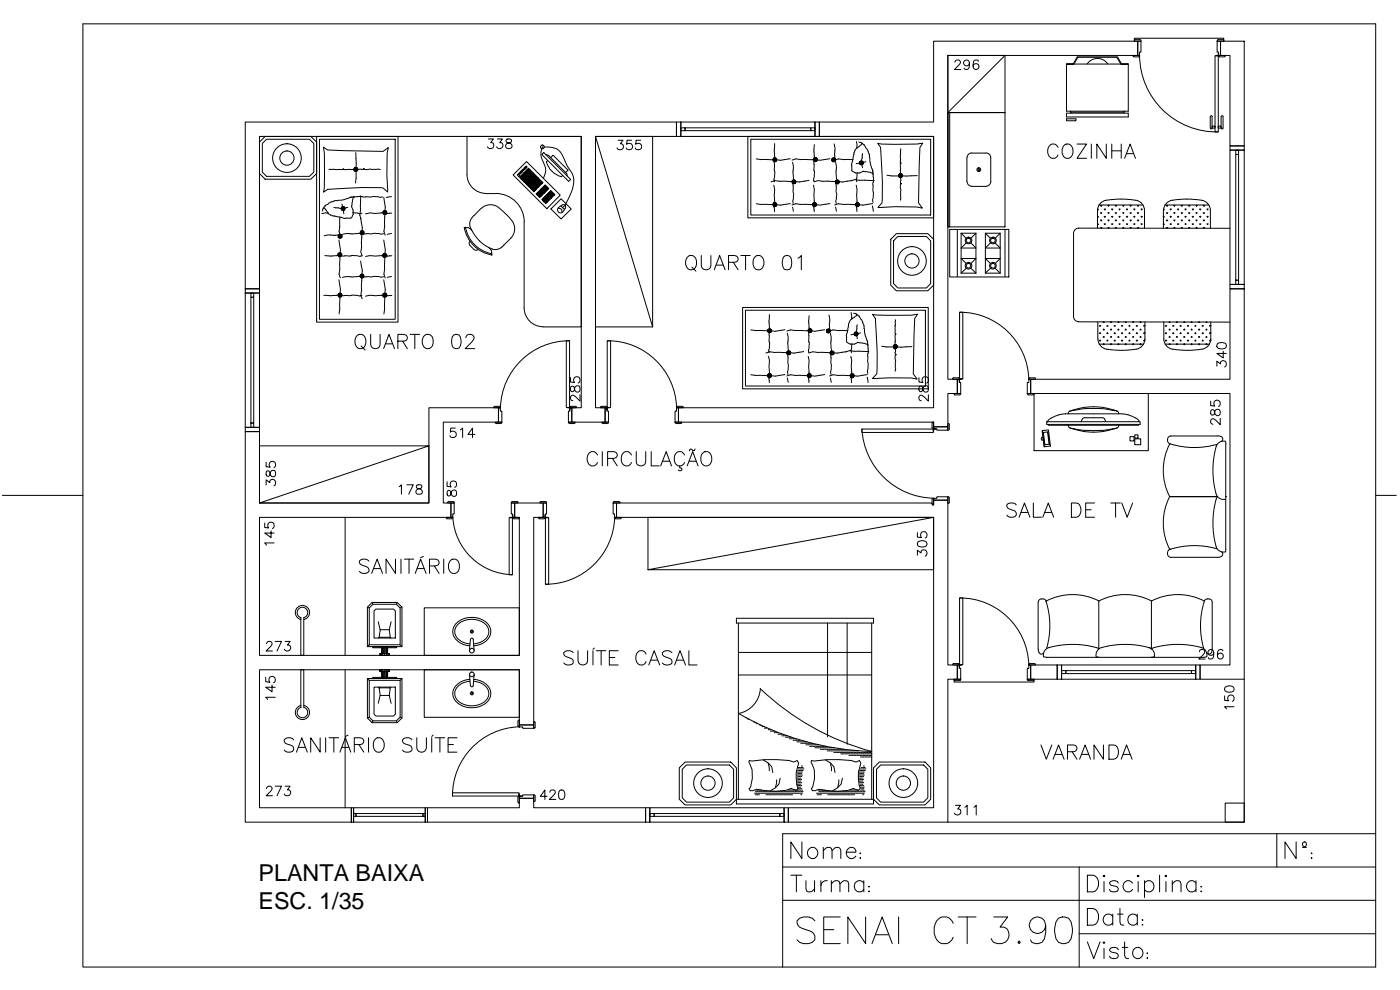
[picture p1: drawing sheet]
<svg xmlns="http://www.w3.org/2000/svg" width="420mm" height="297mm" viewBox="0 0 420 297" stroke-linecap="round" stroke-linejoin="round" font-family="sans-serif">
<defs><g id="words">
<g font-size="7">
<text x="77.6" y="264.5">PLANTA BAIXA</text>
<text x="77.6" y="272.9">ESC. 1/35</text>
</g>
</g></defs>
<!-- layer: 0 -->
<g fill="none" stroke="#000" stroke-width=".3">
<path d="M24.9 7.2h388v283h-388zM284.5 16.6h17.1v17.2h-17.1zM286.6 18.7l.5-.7h.6l.4 .3a.85 .85 0 0 1-.3 1.2l-1.3 1.4h1.9M290.9 19a.89 .89 0 0 1-1.2 .7 .89 .89 0 0 1-.3-1.4 .89 .89 0 0 1 1.4 .1 2.02 2.02 0 0 1-.7 2.5l-.6-.2-.2-.3M293.7 18.4a.83 .83 0 0 0-1.3-.3 1.77 1.77 0 0 0 .4 2.8 .89 .89 0 0 0 1-.8 .89 .89 0 0 0-.8-1 .89 .89 0 0 0-1 .8M301.6 16.6l-17.1 17.2M320.1 19.2v14.2h1.2v.6M322.3 19.2h-2.2h2l1.2-2.1h12.1l1.2 2.1h2h-2.2M322.3 19.2l1.2-2.1h11.6l1.3 2.1M322.3 19.2h14.1M332.5 19.2a3.7 3.7 0 0 0-6.2 0M338.6 19.2v14.2h-1.3v.6"/>
<path d="M340.4 12.4v-.9h26.9v.9M284.5 33.8h17.1v34.3h-17.1zM284.5 33.8h.5v34.3h-.5zM320.1 35.6h2.8v.6h-2.8zM320.1 34h18.5v1.1h-18.5zM321.3 33.7h16M321.3 33.4h16M77.9 42.6l1.7-1.7h13.7l1.7 1.7v9.5l-1.7 1.7h-13.7l-1.7-1.7zM78.7 43.1l1.3-1.3h12.9l1.3 1.3v8.5l-1.3 1.3h-12.9l-1.3-1.3zM95 40.9h24.5v55.7h-24.5zM95.9 41.8h22.7v54h-22.7zM97.1 44.2l1.2 .8 16.7 .4 1.5-1.1-.3 1.7-.1 6.6 .2 5-1.3-1.2a113.4 113.4 0 0 0-16.7 .4l-1.2 .9a68.5 68.5 0 0 0 0-13.5z"/>
<path d="M98.7 50.8l4.2 .1 .1-.3 .3 .3 4.9-.2a.67 .67 0 0 0 1-.2l.4 .4 1.6-.2 3 .1M105.8 59.2l-3.2 .9a7.7 7.7 0 0 0-4.8 1.5l-.8 .8M106.5 59.1a.65 .65 0 0 0-.6 .7l-.4 2 .3 .8a2.16 2.16 0 0 1 .1 2l-.6 .8-1.8 .2-1-.4-2.5-.4-1.5-.8M106.8 45.8l.1 7.7-.2 1.4M108.2 58.8l-.2 5.8 .4 1.1M114.8 59.1l-.8 .1a5.9 5.9 0 0 0-3.2-.1l-2.9-.2-2.6 .2M115.2 59.2l.4 2.9-.4 7.4 .4 1.1M117.5 59l-1.6 .3M146.6 41.7h1.5l-.8 1.1a.96 .96 0 0 1 .8 1.4 .96 .96 0 0 1-1.7 .1l-.1-.3M149.3 41.7h1.5l-.8 1.1a.94 .94 0 0 1 .7 1.5 .94 .94 0 0 1-1.7-.3M152 41.8a.6 .6 0 0 0 .3 1 1.05 1.05 0 0 1 1.1 .3 1.05 1.05 0 0 1 .1 1.2 1.01 1.01 0 0 1-1.1 .3 1.01 1.01 0 0 1-.6-1 1.51 1.51 0 0 1 1.6-.9l.1-.6a1.1 1.1 0 0 0-1.5-.3zM154 52.5l4-4 10.1 10-4 4.1z"/>
<path d="M155.2 52.5l.3-.3 .5 .5-.3 .3zM155.9 51.8l.3 .3-.3 .3-.3-.3zM155.9 53.2l.3-.3 .3 .3-.3 .3zM156 51.7l.3-.3 .3 .3-.3 .3zM156.6 52.5l.3 .3-.3 .3-.3-.3zM156.6 53.3l.3 .3-.3 .3-.3-.3zM156.7 51l.3 .3-.3 .3-.3-.3zM156.7 52.4l.3-.3 .3 .3-.3 .3zM156.7 53.2l.3-.3 .3 .3-.3 .3zM156.7 54l.3-.3 .3 .3-.3 .3zM156.8 50.9l.3-.3 .3 .3-.3 .3zM157.1 51.9l.3-.3 .3 .3-.3 .4z"/>
<path d="M157.1 54.4l.3-.3 .3 .3-.3 .3zM157.4 52.5l.3 .3-.3 .3-.3-.3zM157.4 53.3l.3 .3-.3 .3-.3-.3zM157.5 50.2l.3 .3-.3 .3-.3-.3zM157.5 51.6l.3-.3 .3 .3-.3 .3zM157.5 52.4l.3-.3 .3 .3-.3 .3zM157.5 53.2l.3-.3 .3 .3-.3 .3zM157.5 54l.3-.3 .3 .3-.3 .3zM157.5 54.8l.3-.3 .3 .3-.3 .3zM157.6 50.1l.3-.3 .3 .3-.3 .3zM157.9 51.1l.3-.3 .3 .3-.3 .4zM157.9 51.9l.3-.3 .3 .3-.3 .4z"/>
<path d="M157.9 54.4l.3-.3 .3 .3-.3 .3zM157.9 55.2l.3-.3 .3 .3-.3 .3zM158.2 52.5l.3 .3-.3 .3-.3-.3zM158.2 53.3l.3 .3-.3 .3-.3-.3zM158.3 50.8l.3-.3 .3 .3-.3 .3zM158.6 51.3l.3 .3-.3 .3-.3-.3zM158.6 52.1l.3 .3-.3 .3-.3-.3zM158.6 52.9l.3 .3-.3 .3-.3-.3zM158.6 53.7l.3 .3-.3 .3-.3-.3zM158.6 54.5l.3 .3-.3 .3-.3-.3zM158.6 55.3l.3 .3-.3 .3-.3-.3zM158.7 51.1l.3-.3 .3 .3-.3 .4z"/>
<path d="M158.7 51.9l.3-.3 .3 .3-.3 .4zM158.7 54.4l.3-.3 .3 .3-.3 .3zM158.7 55.2l.3-.3 .3 .3-.3 .3zM158.7 56l.3-.3 .3 .3-.3 .3zM159 52.5l.3 .3-.3 .3-.3-.3zM159 53.3l.3 .3-.3 .3-.3-.3zM159.4 51.3l.3 .3-.3 .3-.3-.3zM159.4 52.1l.3 .3-.3 .3-.3-.3zM159.4 52.9l.3 .3-.3 .3-.3-.3zM159.4 53.7l.3 .3-.3 .3-.3-.3zM159.4 54.5l.3 .3-.3 .3-.3-.3zM159.4 55.3l.3 .3-.3 .3-.3-.3z"/>
<path d="M159.4 56.1l.3 .3-.3 .3-.3-.3zM159.5 51.9l.3-.3 .3 .3-.3 .4zM159.5 52.8l.3-.3 .3 .3-.3 .3zM159.5 53.6l.3-.3 .3 .3-.3 .3zM159.5 54.4l.3-.3 .3 .3-.3 .3zM159.5 55.2l.3-.3 .3 .3-.3 .3zM159.5 56l.3-.3 .3 .3-.3 .3zM159.5 56.8l.3-.3 .3 .3-.3 .3zM159.9 52.4l.3-.3 .3 .3-.3 .3zM159.9 53.2l.3-.3 .3 .3-.3 .3zM159.9 54l.3-.3 .3 .3-.3 .3zM159.9 54.8l.3-.3 .3 .3-.3 .3z"/>
<path d="M159.9 55.6l.3-.3 .3 .3-.3 .3zM159.9 56.4l.3-.3 .3 .3-.3 .3zM159.9 57.2l.3-.3 .3 .3-.3 .3zM160.3 53.6l.3-.3 .3 .3-.3 .3zM160.3 54.4l.3-.3 .3 .3-.3 .3zM160.3 55.2l.3-.3 .3 .3-.3 .3zM160.3 56l.3-.3 .3 .3-.3 .3zM160.3 56.8l.3-.3 .3 .3-.3 .3zM160.6 52.5l.3 .3-.3 .3-.3-.3zM160.7 53.2l.3-.3 .3 .3-.3 .3zM160.7 54l.3-.3 .3 .3-.3 .3zM160.7 54.8l.3-.3 .3 .3-.3 .3z"/>
<path d="M160.7 55.6l.3-.3 .3 .3-.3 .3zM160.7 56.4l.3-.3 .3 .3-.3 .3zM160.9 58.2l.3-.3 .3 .3-.3 .3zM161.1 54.4l.3-.3 .3 .3-.3 .3zM161.1 55.2l.3-.3 .3 .3-.3 .3zM161.1 56l.3-.3 .3 .3-.3 .3zM161.3 57.8l.3-.3 .3 .3-.3 .3zM161.3 58.6l.3-.3 .3 .3-.3 .3zM161.4 53.3l.3 .3-.3 .3-.3-.3zM161.5 54l.3-.3 .3 .3-.3 .3zM161.5 54.8l.3-.3 .3 .3-.3 .3zM161.5 55.6l.3-.3 .3 .3-.3 .3z"/>
<path d="M161.7 57.4l.3-.3 .3 .3-.3 .3zM161.7 58.2l.3-.3 .3 .3-.3 .3zM161.7 59l.3-.3 .3 .3-.3 .3zM162 54.4l.2-.3 .3 .3-.3 .3zM162 55.2l.2-.3 .3 .3-.3 .3zM162.1 57.8l.3-.3 .3 .3-.3 .3zM162.1 58.6l.3-.3 .3 .3-.3 .3zM162.3 54.8l.3-.3 .4 .3-.4 .3zM162.4 56.6l.3 .4-.3 .3-.3-.3zM162.5 56.6l.3-.3 .3 .3-.3 .3zM162.5 57.4l.3-.3 .3 .3-.3 .3zM162.5 58.2l.3-.3 .3 .3-.3 .3z"/>
<path d="M162.6 59.9l.3-.3 .3 .3-.3 .3zM162.6 46.4l.6-.6 8.1 8-.6 .6zM162.9 57l.3-.4 .3 .4-.3 .3zM162.9 57.8l.3-.3 .3 .3-.3 .3zM163 59.5l.3-.3 .3 .3-.3 .3zM163.1 53.5l.6-1.8a4 4 0 0 0-.6-2.8l-.6-1.8a4.6 4.6 0 0 1 .3-3h1.5a4.2 4.2 0 0 1 4.5 2.6l1.6 3.4a6.3 6.3 0 0 1 1.2 7.1 17.2 17.2 0 0 1-2.7 5.1M163.2 55.8l.3 .4-.3 .3-.3-.3zM163.3 55.8l.3-.3 .3 .3-.3 .2zM163.3 56.6l.3-.3 .3 .3-.3 .3zM163.3 57.4l.3-.3 .3 .3-.3 .3zM163.4 59.9l.3-.3 .3 .3-.3 .3zM163.7 56.2l.3-.4 .3 .4-.3 .3z"/>
<path d="M163.7 57l.3-.4 .3 .4-.3 .3zM163.7 58.8l.3 .3-.3 .3-.3-.3zM163.8 46.4l.8 .2 5.5 5.5 .2 .8M163.8 59.5l.4-.3 .3 .3-.3 .3zM164.1 58.3l.3 .4-.3 .3-.3-.3zM164.1 56.6l.3-.3 .3 .3-.3 .3zM164.2 59.1l.3-.3 .3 .3-.3 .3zM164.3 60l.3-.3 .3 .3-.3 .3zM164.4 48.2l-.4 .3a6.3 6.3 0 0 0 4.5 4.5M164.5 58l.3 .3-.3 .2-.3-.2zM164.6 57.9l.3-.4 .3 .4-.3 .3zM164.6 58.7l.4-.3 .3 .3-.3 .3z"/>
<path d="M164.7 59.6l.3-.3 .3 .3-.3 .3zM165 57.4l.3-.2 .3 .2-.3 .3zM165 58.3l.3-.3 .3 .3-.3 .3zM165.1 59.2l.3-.4 .3 .4-.3 .3zM165.3 47.2l.7-.6 4.5 4.5-.7 .6M165.5 58.8l.3-.3 .3 .3-.3 .3zM165.8 57.6l.3 .3-.3 .3-.3-.3zM166.2 58l.3 .4-.3 .3-.3-.3zM168.4 59.6l3 3.1-3 3-3.1-3zM168.9 52.7l-.4 .3M178.7 40.9h17.2v57.2h-17.2zM178.7 40.9l17.2 57.2"/>
<path d="M185.5 42.1h1.5l-.8 1a.96 .96 0 0 1 .8 1.4 .96 .96 0 0 1-1.5 .3l-.3-.4M189.6 42.1h-1.4l-.1 1.2a1.01 1.01 0 0 1 1.5 0 1.01 1.01 0 0 1-.2 1.5 1.01 1.01 0 0 1-1.5-.4M192.3 42.1h-1.4l-.1 1.2a1.01 1.01 0 0 1 1.5 0 1.01 1.01 0 0 1-.2 1.5 1.01 1.01 0 0 1-1.4-.4M224.4 40.9h55.8v24.5h-55.8zM225.3 41.8h54v22.7h-54zM232.2 55.6l.3 1.3-.1 6.6M232.4 43.1l.2 5-.2 .6v1.7a5.9 5.9 0 0 1-.1 3.3l.1 .8M237.2 47.6l-2.9 .5-7.4-.4M237.9 48.7l.2 1.3-.1 1.8 .2 2.3-.2 2.9a5.9 5.9 0 0 1-.1 3.2l.1 .8M242.8 54.1l-2.9 .5-7.3-.4-1.2 .4M244.1 55.6l.3 1.3-.1 6.6M244.4 43.4l-.1 7a5.9 5.9 0 0 1-.1 3.3l.1 .8"/>
<path d="M249.1 47.6l-2.9 .5-7.4-.4-1.1 .3M250.3 43.2l.3 1.3v3.4M250.8 48.7l.2 1.3-.1 1.8 .2 2.3-.2 1.2v1.7a6.2 6.2 0 0 1 0 3.5v.5M255.7 54.1l-2.9 .5-7.3-.4-1.1 .4M256 47.9l-4.4-.2-1.1 .3M256.9 55.6l.3 1.3v6.6M257 42.5l.2 1.9M257.2 44.4l-.4 .5a13.7 13.7 0 0 0-1.2 4.9l.2 1.6 1 .5h1.2l1-.5 2.3 .4a.65 .65 0 0 1 .7 .6M257.3 51.7l-.3 2 .1 .8M257.8 42.6l.2 .1a.51 .51 0 0 1 .6 .6l-1.4 1.1M258.4 48.9l-1.5 .2M258.6 49l.3 1.3"/>
<path d="M258.6 42.8l.2 .2a6.5 6.5 0 0 1 2.3 4.5v1l.8 2.6M258.9 46.1l-.4 1.9 .1 .9M259.9 48.5l-1.2 .4M261.9 51.1v.5M261.9 51.2l.3 2.6-.2 2.8a5.9 5.9 0 0 1-.1 3.3l.1 .8M262.3 54.1l-5.8-.2-1.1 .4M263.4 43a68.5 68.5 0 0 0 13.5 0l-.8 1.2-.4 16.7 1.1 1.5-1.7-.3-6.6-.1-5 .2 1.2-1.3a113.4 113.4 0 0 0-.4-16.7zM266.2 52.6l1.4 .2 7.7-.1M270.3 44.6l-.1 4.2 .3 .1-.3 .3v3.7l.2 1.2a.63 .63 0 0 0 .2 1l-.4 .4 .2 1.6-.1 3M290.8 46.2l.8-.3h4.3a1.42 1.42 0 0 1 1.4 1.4v7.2a1.48 1.48 0 0 1-1.4 1.4h-4.3a1.48 1.48 0 0 1-1.4-1.4v-7.2zM317.5 44.2a1.59 1.59 0 0 0-1.8-1 1.59 1.59 0 0 0-1.3 1.7 1.86 1.86 0 0 0 .5 2 1.86 1.86 0 0 0 2 .4l.6-.8M319.6 43.4a1.63 1.63 0 0 1 2.4 1.5 1.86 1.86 0 0 1-.4 2 1.86 1.86 0 0 1-2 .4 2.59 2.59 0 0 1 0-3.9z"/>
<path d="M323.2 43.2h2.9l-2.9 4.3h2.9M327.5 43.2v4.3M332 43.2v4.3l-2.8-4.3v4.3M333.7 43.2v4.3M333.7 45.3h2.8M336.5 43.2v4.3M337.5 47.5l1.7-4.3 1.6 4.3M338.1 46.1h2.1M96.7 63.3l.1-.2a.51 .51 0 0 1 .7-.7l1 1.6M97.5 76.7l7 .1a5.9 5.9 0 0 1 3.3 .1l.8-.1M98.5 64l-2 .1M100.2 62.3l1.9 .3 .8-.2"/>
<path d="M101.7 72l.5 2.9-.4 7.4 .3 1.1M102 65.1l-.2 4.4 .3 1.1M102.1 70.5h-3.6l-1.2 .2M102.6 61.3l.4 1.1M103 62.7l.2 1.4M104.4 62.2l-1.3 .3M105.8 63.8l2 .3 .8-.1M108.2 78.3l.5 2.9-.2 5.9-.2 1.5 .4 1.1M108.2 65.4l.5 2.9-.2 5.8-.2 1.5 .4 1.2M115.1 70.1l-.8 .2a5.9 5.9 0 0 0-3.2-.2l-3-.1-2.2 .2-1.9-.1-1.2 .2M115.2 72l.4 2.9-.4 7.4 .4 1.1M117.5 70.1l-1.3 .2"/>
<path d="M117.6 76.8l-6.7-.1-1.2 .3M117.6 64l-1.3 .1-1.2-.3-2.6 .3a4.1 4.1 0 0 0-2.8 .1M139.3 68.2a10.2 10.2 0 0 0 8.3 8.3M139.6 68.2l-.3 .1M139.6 68.2l.2 .1M141 72.4a1.14 1.14 0 0 0 .5 1.7l.8 .8a.88 .88 0 0 0 1.2 0M141.6 69.2l-.2-.4a1.53 1.53 0 0 0-1.7-.4 9.8 9.8 0 0 0 7.8 7.7 1.64 1.64 0 0 0-.9-1.8M141.7 65.2l2.3-2.3a4.3 4.3 0 0 1 6.8 .4l1.1 1a5.9 5.9 0 0 1 2.5 5.2l-1 1.9M141.7 65.2a3.2 3.2 0 0 0 .1 4.3l2.2 2.8M143.9 72.3l2.1 1.6 1.7 .8M147.5 76.1l.1 .2M147.6 76.3v.3"/>
<path d="M150.6 74.1l-1.4 .7-1.5-.1M153.4 71.4l-2.8 2.7M157.3 66.6a8.5 8.5 0 0 0-8.6-8.5 8.9 8.9 0 0 1-6.2-1.2 5.7 5.7 0 0 1-2.3-4.5v-11.5h34.2v57.2h-11.4a5.8 5.8 0 0 1-5.7-5.7v-25.8M163 60.3l.3-.3 .3 .3-.3 .3zM163.5 60.8l.3-.3 .3 .3-.3 .3zM163.9 60.4l.3-.3 .3 .3-.3 .3zM167.6 62.3a1.81 1.81 0 0 1 2-.7l.2 .5-.2 .5M167.6 62.3a.95 .95 0 0 0 .3 1.5 .95 .95 0 0 0 1.3-.7l.4-.5M167.6 62.6l.8 .1 .2 .8M168.3 61.8l1.1 1M206.2 77.3a1.56 1.56 0 0 1 1.8-.6 1.56 1.56 0 0 1 1 1.6 1.86 1.86 0 0 1-.4 2.1 1.86 1.86 0 0 1-2 .4 2.6 2.6 0 0 1-.4-3.5zM210.5 76.7v3.1a1.46 1.46 0 0 0 1.4 1.2 1.46 1.46 0 0 0 1.4-1.2v-3.1"/>
<path d="M215 79.5h2M218.6 78.7l2.5-.2a.99 .99 0 0 0 0-1.6l-.6-.2h-1.9v4.2M220.1 78.7l1.4 2.2M222.3 76.7h2.9M223.8 76.7v4.2M226.4 77.3a1.58 1.58 0 0 1 1.8-.6 1.58 1.58 0 0 1 1.1 1.6 1.89 1.89 0 0 1-.5 2 1.89 1.89 0 0 1-2 .5 2.73 2.73 0 0 1-.4-3.5zM235.4 76.9a1.43 1.43 0 0 1 2 .6 3.9 3.9 0 0 1-.4 3.3 1.44 1.44 0 0 1-2-.7 3.6 3.6 0 0 1 .4-3.2zM237.2 61.1l-2.9 .5-7.4-.5M237.9 62.1l.2 1.3M239.5 77.5l1-.8v4.2M249.1 61.1l-2.9 .5-7.4-.5-1.1 .4M250.8 62.1l.2 1.3"/>
<path d="M261.8 61.8l.3 1.6M261.9 61.1l-2.9 .5-7.4-.5-1.1 .4M269 70.1h9.5l1.7 1.7v13.8l-1.7 1.6h-9.5l-1.7-1.6v-13.8zM269.4 71h8.6l1.3 1.3v12.8l-1.3 1.3h-8.6l-1.2-1.3v-12.8zM285 68.8h17.8v14.3h-17.8zM287.3 69v14M288.4 70l1.6 1.5M288.4 70h4.5M288.4 70v12M290 79.1l-1.6-1.5h4.5l-1.5 1.5M290 72.9l-1.6 1.5h4.5l-1.5-1.5M292.9 70l-1.5 1.5"/>
<path d="M292.9 70v12M295.7 70h4.5l-1.6 1.5M295.7 70l1.6 1.5M295.7 70v12M297.3 79.1l-1.6-1.5h4.5l-1.6 1.5M297.3 72.9l-1.6 1.5h4.5l-1.6-1.5M300.2 70v12M301.6 69v14M323.7 68.5h45.4M323.7 68.5a1.54 1.54 0 0 0-1.5 1.5v25a1.55 1.55 0 0 0 1.5 1.5M329.4 67.4h.1M329.4 65.2h.1"/>
<path d="M329.4 62.9h.1M329.4 68.5v-5.4a3.4 3.4 0 0 1 3.9-3.2l5-.1a5.7 5.7 0 0 1 4.6 1.6l.6 1.7v5.4M329.6 62.7l-.2 .2M329.6 64.9l-.2 .3M329.6 67.2l-.2 .2M329.8 61.5h13.2M330.3 68.3l.1 .2M330.3 66l.2 .3M330.3 63.8l.2 .3M330.3 61.6l.2 .2M330.5 68.2v.3l.2-.2M330.5 61.6v.2"/>
<path d="M330.5 63.8v.3M330.5 66v.3M330.7 61.6l-.2 .2M330.7 63.8l-.2 .3M330.7 66l-.2 .3M331.4 67.2l.2 .2M331.4 64.9l.2 .3M331.4 62.7l.2 .2M331.6 62.7v.2M331.6 64.9v.3M331.6 67.1v.3M331.8 62.7l-.2 .2"/>
<path d="M331.8 64.9l-.2 .3M331.8 67.2l-.2 .2M332.5 66l.2 .3M332.5 63.8l.2 .3M332.5 61.6l.2 .2M332.7 68.2l-.1 .3-.1-.2M332.7 61.6v.2M332.7 63.8v.3M332.7 66v.3M332.9 61.6l-.2 .2M332.9 63.8l-.2 .3M332.9 66l-.2 .3"/>
<path d="M332.9 68.3l-.2 .2M333.6 67.2l.2 .2M333.6 64.9l.2 .3M333.6 62.7l.2 .2M333.8 62.7v.2M333.8 64.9v.3M333.8 67.1v.3M334 62.7l-.2 .2M334 64.9l-.2 .3M334 67.2l-.2 .2M334.7 61.6l.2 .2M334.7 66l.2 .3"/>
<path d="M334.7 63.8l.2 .3M334.9 68.2l-.1 .3-.1-.2M334.9 61.6v.2M334.9 63.8v.3M334.9 66v.3M335.1 61.6l-.2 .2M335.1 63.8l-.2 .3M335.1 66l-.2 .3M335.1 68.3l-.2 .2M335.8 62.7l.2 .2M335.8 67.2l.2 .2M335.8 64.9l.2 .3"/>
<path d="M336 62.7v.2M336 64.9v.3M336 67.1v.3M336.2 62.7l-.2 .2M336.2 64.9l-.2 .3M336.2 67.2l-.2 .2M336.9 61.6l.2 .2M336.9 63.8l.2 .3M336.9 68.3l.2 .2M336.9 66l.2 .3M337.1 61.6v.2M337.1 63.8v.3"/>
<path d="M337.1 66v.3M337.1 68.2v.3M337.3 68.3l-.2 .2M337.3 61.6l-.2 .2M337.3 63.8l-.2 .3M337.3 66l-.2 .3M338 62.7l.2 .2M338 64.9l.2 .3M338 67.2l.2 .2M338.2 62.7v.2M338.2 64.9v.3M338.2 67.1v.3"/>
<path d="M338.4 67.2l-.2 .2M338.4 62.7l-.2 .2M338.4 64.9l-.2 .3M339.1 61.6l.2 .2M339.1 63.8l.2 .3M339.1 66l.2 .3M339.1 68.3l.2 .2M339.3 68.2l.1 .3 .1-.2M339.3 61.6v.2M339.3 63.8v.3M339.3 66v.3M339.5 66l-.2 .3"/>
<path d="M339.5 61.6l-.2 .2M339.5 63.8l-.2 .3M340.2 62.7l.2 .2M340.2 64.9l.2 .3M340.2 67.2l.2 .2M340.4 62.7v.2M340.4 64.9v.3M340.4 67.1v.3M340.6 67.2l-.2 .2M340.6 64.9l-.2 .3M340.6 62.7l-.2 .2M341.3 61.6l.2 .2"/>
<path d="M341.3 63.8l.2 .3M341.3 66l.2 .3M341.3 68.3l.2 .2M341.5 61.6v.2M341.5 63.8v.3M341.5 66v.3M341.5 68.2v.3M341.7 68.3l-.1 .2M341.7 66l-.2 .3M341.7 63.8l-.2 .3M341.7 61.6l-.2 .2M342.4 62.7l.2 .2"/>
<path d="M342.4 64.9l.2 .3M342.4 67.2l.2 .2M342.6 62.7v.2M342.6 64.9v.3M342.6 67.1v.3M342.8 67.2l-.2 .2M342.8 64.9l-.2 .3M342.8 62.7l-.2 .2M349.2 67.4h.1M349.2 65.2h.1M349.2 62.9h.1M349.4 62.7l-.2 .2"/>
<path d="M349.4 64.9l-.2 .3M349.4 67.2l-.2 .2M349.6 61.5h13.2M350 66l.3 .3M350 63.8l.3 .3M350 61.6l.3 .2M350.3 68.2l-.1 .3-.2-.2M350.3 61.6v.2M350.3 63.8v.3M350.3 66v.3M350.5 61.6l-.2 .2M350.5 63.8l-.2 .3"/>
<path d="M350.5 66l-.2 .3M350.5 68.3l-.2 .2M351.1 67.2l.3 .2M351.1 64.9l.3 .3M351.1 62.7l.3 .2M351.4 62.7v.2M351.4 64.9v.3M351.4 67.1v.3M351.6 62.7l-.2 .2M351.6 64.9l-.2 .3M351.6 67.2l-.2 .2M351.8 60.1a22.5 22.5 0 0 1 10 .4 3.1 3.1 0 0 1 1.4 2.6v5.4"/>
<path d="M351.8 60.1a3.1 3.1 0 0 0-2.6 3v5.4M352.2 68.3l.2 .2M352.2 66l.3 .3M352.2 63.8l.3 .3M352.2 61.6l.3 .2M352.5 68.2v.3l.2-.2M352.5 61.6v.2M352.5 63.8v.3M352.5 66v.3M352.7 61.6l-.2 .2M352.7 63.8l-.2 .3M352.7 66l-.2 .3"/>
<path d="M353.4 67.2l.2 .2M353.4 64.9l.2 .3M353.4 62.7l.2 .2M353.6 62.7v.2M353.6 64.9v.3M353.6 67.1v.3M353.8 62.7l-.2 .2M353.8 64.9l-.2 .3M353.8 67.2l-.2 .2M354.5 61.6l.2 .2M354.5 68.3l.2 .2M354.5 66l.2 .3"/>
<path d="M354.5 63.8l.2 .3M354.7 68.2v.3l.2-.2M354.7 61.6v.2M354.7 63.8v.3M354.7 66v.3M354.9 61.6l-.2 .2M354.9 63.8l-.2 .3M354.9 66l-.2 .3M355.6 62.7l.2 .2M355.6 67.2l.2 .2M355.6 64.9l.2 .3M355.8 62.7v.2"/>
<path d="M355.8 64.9v.3M355.8 67.1v.3M356 62.7l-.2 .2M356 64.9l-.2 .3M356 67.2l-.2 .2M356.7 61.6l.2 .2M356.7 63.8l.2 .3M356.7 68.3l.2 .2M356.7 66l.2 .3M356.9 68.2v.3l.2-.2M356.9 61.6v.2M356.9 63.8v.3"/>
<path d="M356.9 66v.3M357.1 61.6l-.2 .2M357.1 63.8l-.2 .3M357.1 66l-.2 .3M357.8 62.7l.2 .2M357.8 64.9l.2 .3M357.8 67.2l.2 .2M358 62.7v.2M358 64.9v.3M358 67.1v.3M358.2 67.2l-.2 .2M358.2 62.7l-.2 .2"/>
<path d="M358.2 64.9l-.2 .3M358.9 61.6l.2 .2M358.9 63.8l.2 .3M358.9 66l.2 .3M359.1 68.2v.3l-.2-.2M359.1 61.6v.2M359.1 63.8v.3M359.1 66v.3M359.3 68.3l-.2 .2M359.3 66l-.2 .3M359.3 61.6l-.2 .2M359.3 63.8l-.2 .3"/>
<path d="M360 62.7l.2 .2M360 64.9l.2 .3M360 67.2l.2 .2M360.2 62.7v.2M360.2 64.9v.3M360.2 67.1v.3M360.4 67.2l-.2 .2M360.4 64.9l-.2 .3M360.4 62.7l-.2 .2M361.1 61.6l.2 .2M361.1 63.8l.2 .3M361.1 66l.2 .3"/>
<path d="M361.1 68.3l.2 .2M361.3 68.2v.3l.2-.2M361.3 61.6v.2M361.3 63.8v.3M361.3 66v.3M361.5 66l-.2 .3M361.5 63.8l-.2 .3M361.5 61.6l-.2 .2M362.2 62.7l.2 .2M362.2 64.9l.2 .3M362.2 67.2l.2 .2M362.4 62.7v.2"/>
<path d="M362.4 64.9v.3M362.4 67.1v.3M362.6 67.2l-.2 .2M362.6 64.9l-.2 .3M362.6 62.7l-.2 .2M97.2 88.6l5-.1 .7 .2h1.6a5.9 5.9 0 0 1 3.3 .1l.8-.1M101.7 83.9l.5 2.9-.4 7.4M115.1 83.1l-.8 .1a5.9 5.9 0 0 0-3.2-.1l-3-.2-2.2 .2-1.9-.1-1.2 .2M115.2 83.9l.4 2.9-.4 7.4M117.5 83l-1.3 .2M117.6 88.6h-6.7l-1.2 .3M207.6 80.1l1.3 1.3"/>
<path d="M214.4 80.9l1.6-4.2 1.6 4.2M222.9 92.2h55.7v24.5h-55.7zM223.7 93.1h54v22.7h-54zM230.9 94.4l.1 5-.2 .7v1.7a6.9 6.9 0 0 1-.1 3.5l.1 .5M235.6 98.9l-2.9 .5-7.4-.4M236.3 100l.2 1.3-.1 1.8 .2 2.3-.1 2.9a5.9 5.9 0 0 1-.2 3.2l.2 .9M242.8 94.7l-.1 7.1a5.9 5.9 0 0 1-.1 3.2l.1 .8M247.5 98.9l-2.9 .5-7.3-.4-1.2 .4M248.8 94.5l.2 1.3v3.5M249.2 100l.3 1.3-.2 1.8 .2 2.3-.1 2.9a5.9 5.9 0 0 1-.2 3.2l.2 .9M254.5 99.2l-4.5-.2-1.1 .4M255.4 93.8l.2 1.9"/>
<path d="M255.6 95.7l-.7 .7-.2 .8-.4 2.5-.4 1 .3 2 1 .6h1.2l1.1-.6 1.2 .2 1.5 .4 .3 .1v.3M256.2 93.9l.2 .2a.51 .51 0 0 1 .7 .6l-1.5 1M257.1 94.2l.1 .1a6 6 0 0 1 2.2 4.5v1l.9 3.2M257.2 97.4l-.3 2 .2 .8M258.3 99.9l-1.1 .3M261.9 94.3a68.5 68.5 0 0 0 13.5 0l-.9 1.2-.4 16.7 1.1 1.5-1.7-.3-11.6 .1 1.2-1.3a113.4 113.4 0 0 0-.4-16.7zM268.7 95.9l-.1 4.2 .3 .1-.3 .3 .2 4.9a.61 .61 0 0 0 .2 1 1.13 1.13 0 0 0-.2 1.7l-.1 3.3M288 93.7a20.7 20.7 0 0 1 20.8 20.1M288.4 82h4.5M290 80.5l-1.6 1.5M291.4 80.5l1.5 1.5M295.7 82h4.5"/>
<path d="M297.3 80.5l-1.6 1.5M298.6 80.5l1.6 1.5M323.7 96.6h45.4M329.5 96.6v5.1M330.1 99.9l.3 .2M330.1 97.7l.3 .1M330.1 97.7l-.2 .1M330.1 99.9l-.2 .2M330.1 97.7v.3M330.1 99.9v.3M331.2 96.6l-.2 .1M331.2 98.8l.3 .2"/>
<path d="M331.2 98.8l-.2 .2M331.2 98.8v.3M331.5 96.7l-.2-.1-.1 .2M332.3 99.9l.3 .2M332.3 97.7l.3 .1M332.3 97.7l-.2 .1M332.3 99.9l-.2 .2M332.3 97.7v.3M332.3 99.9v.3M333.2 96.7l.2-.1v.2M333.4 98.8l.3 .2M333.4 98.8l-.2 .2"/>
<path d="M333.4 98.8v.3M333.5 96.6l.2 .1M334.5 99.9l.3 .2M334.5 97.7l.3 .1M334.5 97.7l-.2 .1M334.5 99.9l-.2 .2M334.5 97.7v.3M334.5 99.9v.3M335.6 96.6l-.2 .1M335.6 98.8l.3 .2M335.6 98.8l-.2 .2M335.6 98.8v.3"/>
<path d="M335.9 96.7l-.2-.1-.1 .2M336.7 97.7l.3 .1M336.7 99.9l.3 .2M336.7 99.9l-.2 .2M336.7 97.7l-.2 .1M336.7 97.7v.3M336.7 99.9v.3M337.8 96.6l-.2 .1M337.8 98.8l.3 .2M337.8 98.8l-.2 .2M337.8 96.6v.2M337.8 98.8v.3"/>
<path d="M337.9 96.6l.2 .1M338.9 97.7l.3 .1M338.9 99.9l.3 .2M338.9 99.9l-.1 .2M338.9 97.7l-.1 .1M338.9 97.7v.3M338.9 99.9v.3M340 96.6l-.1 .1M340.1 98.8l.2 .2M340.1 98.8l-.2 .2M340.1 98.8v.3M340.3 96.7l-.2-.1v.2"/>
<path d="M341.2 97.7l.2 .1M341.2 99.9l.2 .2M341.2 99.9l-.2 .2M341.2 97.7l-.2 .1M341.2 97.7v.3M341.2 99.9v.3M342.1 96.7l.2-.1v.2M342.3 98.8l.2 .2M342.3 98.8l-.2 .2M342.3 98.8v.3M342.3 96.6l.2 .1M343.4 97.7h.1"/>
<path d="M343.4 99.9h.1M343.4 99.9l-.2 .2M343.4 97.7l-.2 .1M343.4 97.7v.3M343.4 99.9v.3M343.6 96.6v5.1a3.4 3.4 0 0 1-3.9 3.2l-5.1 .1a5.7 5.7 0 0 1-4.5-1.5l-.6-1.8M349.3 96.6v5.1a3.4 3.4 0 0 0 3.9 3.2l5 .1a5.7 5.7 0 0 0 4.6-1.5l.6-1.8v-5.1M349.9 99.9l.2 .2M349.9 97.7l.2 .1M349.9 97.7l-.2 .1M349.9 99.9l-.2 .2M349.9 97.7v.3"/>
<path d="M349.9 99.9v.3M350.8 96.7l.2-.1v.2M351 98.8l.2 .2M351 98.8l-.2 .2M351 98.8v.3M351.1 96.6l.1 .1M352.1 99.9l.2 .2M352.1 97.7l.2 .1M352.1 97.7l-.2 .1M352.1 99.9l-.2 .2M352.1 97.7v.3M352.1 99.9v.3"/>
<path d="M353.2 96.6l-.2 .1M353.2 98.8l.2 .2M353.2 98.8l-.2 .2M353.2 98.8v.3M353.4 96.7l-.1-.1-.1 .2M354.3 99.9l.2 .2M354.3 97.7l.2 .1M354.3 97.7l-.2 .1M354.3 99.9l-.2 .2M354.3 97.7v.3M354.3 99.9v.3M355.2 96.7l.2-.1v.2"/>
<path d="M355.4 98.8l.2 .2M355.4 98.8l-.2 .2M355.4 98.8v.3M355.5 96.6l.1 .1M356.5 97.7l.2 .1M356.5 99.9l.2 .2M356.5 99.9l-.2 .2M356.5 97.7l-.2 .1M356.5 97.7v.3M356.5 99.9v.3M357.4 96.7l.2-.1v.2M357.6 98.8l.2 .2"/>
<path d="M357.6 98.8l-.2 .2M357.6 98.8v.3M357.7 96.6l.1 .1M358.8 97.7l.1 .1M358.8 99.9l.1 .2M358.8 99.9l-.3 .2M358.8 97.7l-.3 .1M358.8 97.7v.3M358.8 99.9v.3M359.6 96.7l.2-.1 .1 .2M359.9 98.8l.2 .2M359.9 98.8l-.3 .2"/>
<path d="M359.9 98.8v.3M359.9 96.6l.2 .1M361 97.7l.2 .1M361 99.9l.2 .2M361 99.9l-.2 .2M361 97.7l-.2 .1M361 97.7v.3M361 99.9v.3M362 96.6l-.1 .1M362.1 98.8l.2 .2M362.1 98.8l-.2 .2M362.1 98.8v.3"/>
<path d="M362.3 96.7l-.2-.1v.2M363.2 97.7h.1M363.2 99.9h.1M363.2 99.9l-.2 .2M363.2 97.7l-.2 .1M363.2 97.7v.3M363.2 99.9v.3M107 100.9a1.58 1.58 0 0 1 1.8-.5 1.58 1.58 0 0 1 1 1.6 1.84 1.84 0 0 1-.4 2 1.84 1.84 0 0 1-2.1 .4 2.64 2.64 0 0 1-.3-3.5zM108.4 103.8l1.2 1.2M111.2 100.3v3.1a1.43 1.43 0 0 0 1.5 1.2 1.43 1.43 0 0 0 1.4-1.2v-3.1M115.1 104.6l1.6-4.3 1.7 4.3M115.7 103.2h2.1"/>
<path d="M119.4 102.4h1.8l.7-.2a1 1 0 0 0 0-1.7l-.7-.2h-1.8v4.3M120.8 102.4l1.4 2.2M123.1 100.3h2.8M124.5 100.3v4.3M127.2 100.9a1.57 1.57 0 0 1 1.8-.5 1.57 1.57 0 0 1 1 1.6 1.83 1.83 0 0 1-.4 2 1.83 1.83 0 0 1-2 .4 2.58 2.58 0 0 1-.4-3.5zM136.1 100.5a1.38 1.38 0 0 1 2.1 .6 3.6 3.6 0 0 1-.4 3.3 1.43 1.43 0 0 1-2.1-.6 3.7 3.7 0 0 1 .4-3.3zM139.8 101.3l.4-.8 1.2-.2a1.06 1.06 0 0 1 .7 1.7l-2.5 2.6h2.9M171 102.2a20.7 20.7 0 0 0-20.8 20.1M171.2 113.3v1.3l1.3 .2a1 1 0 0 1 0-1.5 1 1 0 0 1 1.5 .2 1 1 0 0 1-.5 1.4M171.4 116a1.15 1.15 0 0 0 .2 1.5h.3l.4-.4a1.01 1.01 0 0 1 .4-1.2 1.01 1.01 0 0 1 1.2 .1l.2 1a.81 .81 0 0 1-.9 .7 .81 .81 0 0 1-.7-.9l-.2-.5a.6 .6 0 0 0-.9-.3zM174.1 118.4v2l-1.4-1.4a.82 .82 0 0 0-1.3-.1l-.2 .8 .3 .4 .4 .1M182.3 102.2a20.7 20.7 0 0 1 20.8 20.1"/>
<path d="M230.6 106.9l.3 1.3v6.6M235.6 112.4l-2.9 .5-7.4-.5M236.3 113.5l.2 1.2M241.2 105.5l-2.9 .5-7.3-.5-1.1 .4M242.6 106.9l.2 1.3v6.6M247.5 112.4l-2.9 .5-7.3-.5-1.2 .4M249.2 113.5l.3 1.2M254.2 105.5l-3 .5-7.3-.5-1.1 .4M255.3 106.9l.3 1.3v6.6M255.7 103.1l-.3 1.9 .1 .8M256.8 100.2l-1.4 .3M257 100.4l.3 1.2"/>
<path d="M260.3 113.2l.2 1.6M260.3 112.4l-2.9 .5-7.4-.5-1.1 .4M260.4 102.5l.2 2.6-.2 2.9a5.9 5.9 0 0 1-.1 3.3l.1 .8M260.8 105.5l-5.8-.3-1.2 .4M264.6 103.9l5.8 .3 3.3-.2M275.8 113.3v1.3l1.2 .2a1 1 0 0 1 0-1.5 1 1 0 0 1 1.5 .2 1 1 0 0 1-.4 1.4M275.9 116a1.15 1.15 0 0 0 .3 1.5h.3l.3-.4a1.18 1.18 0 0 1 1.3-1.4 .95 .95 0 0 1 .5 1.3 .95 .95 0 0 1-1.2 .5l-.6-1.2a.56 .56 0 0 0-.9-.3zM278.6 118.4v2l-1.3-1.4-1-.4-.5 .5v.6l.2 .4 .5 .1M287.9 113.8v.7l.1-.6M288 113.7h.7l-.6 .1M329.9 103.3h13.3M330.1 102.1l.3 .2"/>
<path d="M330.1 102.1l-.2 .2M330.1 102.1v.3M331.2 103.2l.3 .2M331.2 101l.3 .2M331.2 101l-.2 .2M331.2 103.2l-.2 .2M331.2 101v.3M331.2 103.2v.3M332.3 102.1l.3 .2M332.3 102.1l-.2 .2M332.3 102.1v.3M333.4 103.2l.3 .2"/>
<path d="M333.4 101l.3 .2M333.4 103.2l-.2 .2M333.4 101l-.2 .2M333.4 101v.3M333.4 103.2v.3M334.5 102.1l.3 .2M334.5 102.1l-.2 .2M334.5 102.1v.3M335.6 103.2l.3 .2M335.6 101l.3 .2M335.6 103.2l-.2 .2M335.6 101l-.2 .2"/>
<path d="M335.6 101v.3M335.6 103.2v.3M336.7 102.1l.3 .2M336.7 102.1l-.2 .2M336.7 102.1v.3M337.8 103.2l.3 .2M337.8 101l.3 .2M337.8 103.2l-.2 .2M337.8 101l-.2 .2M337.8 101v.3M337.8 103.2v.3M338.9 102.1l.3 .2"/>
<path d="M338.9 102.1l-.1 .2M338.9 102.1v.3M340.1 101l.2 .2M340.1 103.2l.2 .2M340.1 103.2l-.2 .2M340.1 101l-.2 .2M340.1 101v.3M340.1 103.2v.3M341.2 102.1l.2 .2M341.2 102.1l-.2 .2M341.2 102.1v.3M342.3 101l.2 .2"/>
<path d="M342.3 103.2l.2 .2M342.3 103.2l-.2 .2M342.3 101l-.2 .2M342.3 101v.3M342.3 103.2v.3M343.4 102.1h.1M343.4 102.1l-.2 .2M343.4 102.1v.1M349.7 103.3h13.3M349.9 102.1l.2 .2M349.9 102.1l-.2 .2M349.9 102.1v.3"/>
<path d="M351 103.2l.2 .2M351 101l.2 .2M351 101l-.2 .2M351 103.2l-.2 .2M351 101v.3M351 103.2v.3M352.1 102.1l.2 .2M352.1 102.1l-.2 .2M352.1 102.1v.3M353.2 103.2l.2 .2M353.2 101l.2 .2M353.2 103.2l-.2 .2"/>
<path d="M353.2 101l-.2 .2M353.2 101v.3M353.2 103.2v.3M354.3 102.1l.2 .2M354.3 102.1l-.2 .2M354.3 102.1v.3M355.4 103.2l.2 .2M355.4 101l.2 .2M355.4 103.2l-.2 .2M355.4 101l-.2 .2M355.4 101v.3M355.4 103.2v.3"/>
<path d="M356.5 102.1l.2 .2M356.5 102.1l-.2 .2M356.5 102.1v.3M357.6 103.2l.2 .2M357.6 101l.2 .2M357.6 103.2l-.2 .2M357.6 101l-.2 .2M357.6 101v.3M357.6 103.2v.3M358.8 102.1l.1 .2M358.8 102.1l-.3 .2M358.8 102.1v.3"/>
<path d="M359.9 101l.2 .2M359.9 103.2l.2 .2M359.9 103.2l-.3 .2M359.9 101l-.3 .2M359.9 101v.3M359.9 103.2v.3M361 102.1l.2 .2M361 102.1l-.2 .2M361 102.1v.3M362.1 101l.2 .2M362.1 103.2l.2 .2M362.1 103.2l-.2 .2"/>
<path d="M362.1 101l-.2 .2M362.1 101v.3M362.1 103.2v.3M363.2 102.1h.1M363.2 102.1l-.2 .2M363.2 102.1v.1M365.2 109.9v-1.5l1.1 .8a.91 .91 0 0 1 1-1 .91 .91 0 0 1 .7 1.2l-.1 .5-.4 .2M365.3 103.2a2.34 2.34 0 0 1 2.6 0 .99 .99 0 0 1-.4 1.4 1.89 1.89 0 0 1-2.3-.7zM367.1 105.4v2l-1.9-1.4h2.8M79.9 138.7v1.3l1.2 .2a1 1 0 0 1 0-1.5 1 1 0 0 1 1.5 .2 1 1 0 0 1-.4 1.4M128.7 133.8l-50.8 17.1v-17.1h50.8v17.1h-50.8M136.6 128.4h-1.3l-.1 1.3a1.01 1.01 0 0 1 1.5-.1 1.01 1.01 0 0 1-.2 1.5 1.01 1.01 0 0 1-1.5-.4"/>
<path d="M138.2 129l.6-.6v2.9M142.5 130.3h-2.1l1.4-1.9v2.9M170.9 122.3h-.7h.6M171 122.3v.8l-.1-.7M179.3 136.5a1.59 1.59 0 0 0-1.8-1 1.59 1.59 0 0 0-1.3 1.7 1.86 1.86 0 0 0 .4 2 1.86 1.86 0 0 0 2.1 .4l.6-.8M180.7 135.5v4.3M182.1 122.3v.8l.1-.7M182.2 122.3h.8h-.6M182.4 137.5h1.8l.6-.2a.95 .95 0 0 0 0-1.6l-.6-.2h-1.8v4.3M183.8 137.5l1.4 2.3M189.5 136.5a1.57 1.57 0 0 0-1.8-1 1.57 1.57 0 0 0-1.2 1.7 1.83 1.83 0 0 0 .3 2 1.83 1.83 0 0 0 2.1 .4l.6-.8M191 135.5v3.1a1.43 1.43 0 0 0 1.4 1.2 1.43 1.43 0 0 0 1.4-1.2v-3.1"/>
<path d="M195.4 135.5v4.3h2.5M198.3 139.8l1.6-4.3 1.6 4.3M198.9 138.4h2M204 139.8v.6h.4l.2 .6-.2 .2h-.6l-.2-.2M205.4 136.5a1.57 1.57 0 0 0-1.8-1 1.57 1.57 0 0 0-1.2 1.7 1.83 1.83 0 0 0 .4 2 1.83 1.83 0 0 0 2 .4l.6-.8M206.2 139.8l1.7-4.3 1.6 4.3M206.9 138.4h2M207 134.9l-.1 .4M207.1 134.9l.4-.1 .3 .3M207.9 135.1h.5M208.6 134.7l-.2 .4M210.7 136.1a1.58 1.58 0 0 1 1.8-.5 1.58 1.58 0 0 1 1.1 1.6 1.86 1.86 0 0 1-.4 2 1.86 1.86 0 0 1-2.1 .4 2.66 2.66 0 0 1-.4-3.5z"/>
<path d="M258.7 128.7a21.9 21.9 0 0 0 21.5 20.8M280.1 128.7v.8l.1-.7M280.2 128.7h.7h-.6M312.7 129.2l1.9-.2 .6 4.8-1.9 .3zM312.9 129.2l.6 4.8M313 131.3h-.4l-.1 .4 .2 .4 .4-.1M313.1 129.8l1.4-.2 .5 3.7-1.4 .1zM314.1 126.5h28.1v.8M314.1 127.3h.1M314.1 126.5h.1M314.1 127.3h28.1M314.1 126.5v.8"/>
<path d="M314.4 126.5a5.6 5.6 0 0 1 3.8-2.1l1.6-.2h16.7l3 .6a3.6 3.6 0 0 1 2.4 1.7M314.4 129.6l.5 3.7M314.6 127.3v.3h27.1v-.3M320.6 127.6l.5 .8M320.6 124v.2M321.1 123.3l-.5 .7M321.1 128.4l1.2 .2M321.1 128.4a20.2 20.2 0 0 0 14.2 0M322.3 128.7l3.6 .5M324.1 122.8l-1.8 .3M324.8 125.7l-.4 .8M325.5 125.3h5.3"/>
<path d="M325.6 125.3l-.8 .4M325.9 129.1h1.7M325.9 122.6l-1.8 .2M327.6 129.2h1.1M330.5 122.6l1.7 .2M330.5 122.6h-4.6M330.5 129.1h-1.8M330.8 125.3l.7 .4M331.5 125.7l.4 .8M332.2 122.8l3.1 .5a20.1 20.1 0 0 0-14.2 0l1.2-.2M335.3 128.4l-4.8 .8M335.3 123.3l.4 .7"/>
<path d="M335.7 127.6v.4l-.4 .4M335.7 124v.2M339.1 131h1.2v1.3h-1.2zM340.6 131.7h1.7v1.7h-1.7zM340.6 130.5h.9v.9h-.9zM342.2 127.3h.1M363.3 120.4v1.3l1.3 .1a1.01 1.01 0 0 1-.1-1.5 1.01 1.01 0 0 1 1.5 .2 1.01 1.01 0 0 1-.3 1.5M363.5 123.1a1.03 1.03 0 0 0 .3 1.4h.2a1.38 1.38 0 0 0 .7-1.3 .81 .81 0 0 1 .9-.4 .81 .81 0 0 1 .6 .7 1.01 1.01 0 0 1-.5 1.2 1.41 1.41 0 0 1-1.4-1.6zM366.2 125.5v1.9l-1.3-1.3a.9 .9 0 0 0-1.3-.3l-.3 .4v.5l.7 .6M.7 148.6h24.2M79.9 145.5v-1.5l1.1 .8a.91 .91 0 0 1 1-1 .91 .91 0 0 1 .7 1.3l-.1 .4-.4 .3M80 141.4a1.1 1.1 0 0 0 .3 1.5l.7-.4a1.01 1.01 0 0 1 .4-1.2 1.01 1.01 0 0 1 1.2 .1v1.3a.83 .83 0 0 1-.9 .3 .83 .83 0 0 1-.6-.8l-.1-.5a.6 .6 0 0 0-1-.3z"/>
<path d="M103.6 155.2v41.4M119.8 146l.7-.5v2.8M122.1 145.5h1.9l-1.3 2.8M125.1 145.6a.6 .6 0 0 0 .3 1 1.02 1.02 0 0 1 1.1 .4 1.02 1.02 0 0 1 0 1.2l-1 .1-.5-.3a1.05 1.05 0 0 1 .1-1.1 1.05 1.05 0 0 1 1.1-.3 .6 .6 0 0 0 .3-1zM134.2 144.6v1.3l1.2 .2a1.01 1.01 0 0 1 0-1.5 1.01 1.01 0 0 1 1.5 .1 1.01 1.01 0 0 1-.4 1.5M134.3 147.3a1.11 1.11 0 0 0 .3 1.5l.5-.1 .1-.3a1.23 1.23 0 0 1 1.3-1.4 .95 .95 0 0 1 .5 1.3 .95 .95 0 0 1-1.2 .5l-.6-1.2a.53 .53 0 0 0-.3-.5 .53 .53 0 0 0-.6 .2zM135.9 155.2a18.3 18.3 0 0 0 17.9 17.2M153.7 155.2l-.6 .1h.7M153.8 155.2l.1-.7v.7M163.7 155.2l-.1-.7v.7M163.8 155.2l.6 .1h-.7M184.5 155.2a20.7 20.7 0 0 1-20.8 20.1"/>
<path d="M275.3 159.8v1.4l1.2 .1a1.01 1.01 0 0 1 0-1.5 1.01 1.01 0 0 1 1.5 .1 1.01 1.01 0 0 1-.3 1.5M280.2 155.2h-85.7v15.7h85.7v-15.7l-85.7 15.7M305 151.5a1.9 1.9 0 0 0-2.8 0 1.15 1.15 0 0 0 .8 1.2l1.2 .5a1.04 1.04 0 0 1 .8 .7 1.04 1.04 0 0 1-.4 1.1 1.92 1.92 0 0 1-2.4-.4M305.8 155.2l1.7-4.3 1.6 4.3M306.4 153.8h2.1M310.1 150.9v4.3h2.5M313 155.2l1.6-4.3 1.6 4.3M313.6 153.8h2M321.5 150.9h1.5a2.3 2.3 0 0 1 1.4 2.2 2.3 2.3 0 0 1-1.4 2.1h-1.5zM325.8 153h1.7M328.5 150.9h-2.7v4.3h2.7M333.4 150.9h2.8"/>
<path d="M334.8 150.9v4.3M336.7 150.9l1.6 4.3 1.6-4.3M412.9 148.6h6.1M110.7 168.4a1.94 1.94 0 0 0-2.8 0 1.05 1.05 0 0 0 .8 1.2l1.2 .4a1.04 1.04 0 0 1 .8 .8 1.04 1.04 0 0 1-.4 1 2.02 2.02 0 0 1-2.4-.3M111.5 172l1.7-4.2 1.6 4.2M112.2 170.6h2M118.7 167.8v4.2l-2.8-4.2v4.2M120.3 167.8v4.2M121.4 167.8h2.8M122.8 167.8v4.2M124.6 172l1.6-4.2 1.7 4.2M125.2 170.6h2"/>
<path d="M127.1 167l-.9 .3M128.9 169.8h1.8l.6-.2a.95 .95 0 0 0 0-1.6l-.6-.2h-1.8v4.2M130.3 169.8l1.5 2.2M133.2 167.8v4.2M135 168.4a1.58 1.58 0 0 1 1.8-.6 1.58 1.58 0 0 1 1.1 1.6 1.86 1.86 0 0 1-.4 2.1 1.86 1.86 0 0 1-2.1 .3 2.64 2.64 0 0 1-.4-3.4zM275.3 166.6v-1.5l1.1 .8a.95 .95 0 0 1 1.4-.8 .95 .95 0 0 1 .1 1.6l-.2 .2M275.4 162.6a1.81 1.81 0 0 1 2.8 .5v.2a1.9 1.9 0 0 1-2.8 .4zM288 179.4a20.7 20.7 0 0 1 20.8 20.1M90.3 185.3v11.3h.9v-11.3M90.3 185.3a1.59 1.59 0 0 1-.8-2.4 1.59 1.59 0 0 1 2.6 0 1.59 1.59 0 0 1-.9 2.4M90.3 185.9a2.14 2.14 0 0 1-1.3-3.3 2.14 2.14 0 0 1 3.5 0 2.14 2.14 0 0 1-1.3 3.3M110.3 182.2l1.4-1.4h7.5l1.4 1.4v11.8h-10.3z"/>
<path d="M110.3 182.2l.5 .2M110.8 182.4l1.1-1.1h7.1l1.1 1.1v11.1h-9.3zM110.8 193.5l-.5 .5M111.7 180.8l.2 .5M111.9 194h7.1v.4h-7.1zM112.3 183.3l.5-.5h5.3l.5 .5v8.1h-6.3zM113.5 186.6l.6 2.3M113.8 191.2l-.2 .2M114 196.1h2.9v.5h-2.9zM114.1 188.9h2.7l.3 2.3h-3.3zM114.2 196.1v.5M114.5 196.1v.5"/>
<path d="M114.6 194.4v1.7M114.8 194.4v1.7M114.9 196.1v.5M114.9 194.4v1.7M115.1 194.4v1.7M115.4 194.4v2.2M115.8 194.4v1.7M116 194.4v2.2M116.1 194.4v1.7M116.2 194.4v1.7M116.3 194.4v1.7M116.4 196.1v.5"/>
<path d="M116.7 196.1v.5M116.8 196.1v.5M117.1 191.2l.2 .2M117.4 186.6l-.6 2.3M119.2 180.8l-.2 .5M120.1 193.5l.5 .5M120.6 182.2l-.5 .2M127.3 182.4h28.6v14.2h-28.6zM140.9 195.2l.3-3.3 .4-.4 .5 .4 .2 3.3M141 193.8a5 5 0 0 1-5.1-4.3 5.2 5.2 0 0 1 6.2-4.2 4.9 4.9 0 0 1 5.2 4.2 4.9 4.9 0 0 1-5.1 4.3M141 193.2a4.1 4.1 0 0 1-4.4-4.5 5.5 5.5 0 0 1 6.9-2.6 3.4 3.4 0 0 1 2.6 5.2 5.5 5.5 0 0 1-4 1.9M172 195.8a1.9 1.9 0 0 0-2.8 0 1.07 1.07 0 0 0 .8 1.3l1.9 .8 .1 1a1.9 1.9 0 0 1-2.8 0"/>
<path d="M173.5 195.2v3.1a1.45 1.45 0 0 0 1.4 1.2 1.45 1.45 0 0 0 1.4-1.2v-3.1M178 195.2v4.3M178.4 194.4l-.4 .4M179 195.2h2.8M180.4 195.2v4.3M182.9 197.3h1.6M185.5 195.2h-2.6v4.3h2.6M193.9 196.3a1.57 1.57 0 0 0-1.8-1.1 1.57 1.57 0 0 0-1.3 1.7 1.87 1.87 0 0 0 .4 2 1.87 1.87 0 0 0 2.1 .4l.6-.8M194.7 199.5l1.6-4.3 1.7 4.3M195.3 198.1h2M201.7 195.8a1.96 1.96 0 0 0-2.9 0 1.07 1.07 0 0 0 .8 1.3l1.2 .4a1.01 1.01 0 0 1 .8 .8 1.01 1.01 0 0 1-.4 1 1.99 1.99 0 0 1-2.4-.4M202.5 199.5l1.6-4.3 1.6 4.3"/>
<path d="M203.1 198.1h2M206.7 195.2v4.3h2.5M221 185.5h41.2v1.4h-41.2zM221.6 195.7h40M221.6 186.9v52.9M248.4 186.9v34.2M254.2 186.9v36.4M261.6 186.9v52.9M287.9 199.5v.7l.1-.6M288 199.4h.7l-.6 .1M359.9 195.5l.6-.6h.5l.4 .3a.93 .93 0 0 1-.2 1.2l-1.4 1.3h1.9M364.3 195.8a.87 .87 0 0 1-1.2 .7 .87 .87 0 0 1-.4-1.3 .87 .87 0 0 1 1.4 .1 2.77 2.77 0 0 1-.2 2.3 .85 .85 0 0 1-1.2-.3"/>
<path d="M367 195.3a.83 .83 0 0 0-.8-.5 .83 .83 0 0 0-.7 .6 1.72 1.72 0 0 0 .7 2.3 .89 .89 0 0 0 .9-.8 .89 .89 0 0 0-.8-.9 .89 .89 0 0 0-.9 .8M79.7 203.2v1.4l1.3 .1a1.02 1.02 0 0 1-.1-1.5 1.02 1.02 0 0 1 1.6 .2 1.02 1.02 0 0 1-.4 1.5M81.6 205.5v2.1l-1.9-1.4h2.9M82.6 209.2h-2.9l.6 .7M90.3 212.3v-11.3h.9v11.3M90.3 212.2a1.59 1.59 0 0 0-.8 2.5 1.59 1.59 0 0 0 2.6 0 1.59 1.59 0 0 0-.9-2.5M90.3 211.7a2.14 2.14 0 0 0-1.3 3.3 2.14 2.14 0 0 0 3.5 0 2.14 2.14 0 0 0-1.3-3.3M103.6 201v41.4M110.3 203.6h10.3v11.8l-1.4 1.4h-7.5l-1.4-1.4zM110.3 203.6l.5 .5M110.8 204.1h9.3v11.1l-1.1 1.1h-7.1l-1.1-1.1zM110.8 215.2l-.5 .2"/>
<path d="M111.9 203.2h7.1v.4h-7.1zM111.9 216.3l-.2 .5M112.3 206.2h6.3v8.1l-.5 .5h-5.3l-.5-.5zM113.6 206.2l.2 .2M113.8 206.4h3.3l-.3 2.3h-2.7zM114 201h2.9v.5h-2.9zM114.1 208.7l-.6 2.3M114.2 201v.5M114.5 201v.5M114.6 201.5v1.7M114.8 201.5v1.7M114.9 201v.5"/>
<path d="M114.9 201.5v1.7M115.1 201.5v1.7M115.4 201v2.2M115.8 201.5v1.7M116 201v2.2M116.1 201.5v1.7M116.2 201.5v1.7M116.3 201.5v1.7M116.4 201v.5M116.7 201v.5M116.8 201v.5M116.8 208.7l.6 2.3"/>
<path d="M117.3 206.2l-.2 .2M119 216.3l.2 .5M120.1 215.2l.5 .2M120.6 203.6l-.5 .5M127.3 201h28.6v14.2h-28.6zM140.9 202.4l.3 3.2 .4 .5 .5-.5 .2-3.2M141 203.8a5 5 0 0 0-5.1 4.3 5.2 5.2 0 0 0 6.2 4.2 4.9 4.9 0 0 0 5.2-4.2 4.9 4.9 0 0 0-5.1-4.3M141 204.4a4.1 4.1 0 0 0-4.4 4.5 5.5 5.5 0 0 0 6.9 2.6 3.4 3.4 0 0 0 2.6-5.2 5.5 5.5 0 0 0-4-1.9M155.9 218.1a20.7 20.7 0 0 0-20.1 20.7M221.6 202.5h40M223.7 215.3h.1M224.4 215.8h.1"/>
<path d="M226.2 216.7h.1M226.9 217.1h.1M228 217.6h.1M228.2 206.6a78.4 78.4 0 0 0 33.4 18.9 85 85 0 0 1-40-11.5 7.9 7.9 0 0 0 6.6-7.4zM228.7 218h.1M229.2 218h.1M229.4 218.5h.1M229.9 218.5h.1M230.5 218.9h.1M231 218.9h.1M231.2 219.4h.1M231.7 219.4h.1"/>
<path d="M232.1 219.4h.1M232.4 219.8h.1M232.8 219.8h.1M233.2 219.8h.1M286.3 203.8v.8h24v-.8M367.5 208.8v1.3l1.3 .2a1 1 0 0 1 0-1.5 1 1 0 0 1 1.5 .2 1 1 0 0 1-.4 1.4M367.7 206.2a2.15 2.15 0 0 1 2.5 0 .95 .95 0 0 1-.3 1.4 2.56 2.56 0 0 1-2.2-.3zM370.4 212h-2.9l.6 .7M373.4 203.8v42.9h-88.9M80 236.6v-.2a.95 .95 0 0 1 1.1-.5l.3 .2a.61 .61 0 0 1 .1 .9l-1.6 1.8h1.9M82.6 235.9h1.9l-1.4 2.9M85.6 235.9h1.5l-.8 1.1a.97 .97 0 0 1 .9 1.3 .97 .97 0 0 1-1.6 .3l-.3-.4"/>
<path d="M88.1 222a1.82 1.82 0 0 0-2.8 0 1.15 1.15 0 0 0 .8 1.2l1.2 .4a1.06 1.06 0 0 1 .8 .8 1.06 1.06 0 0 1-.4 1.1 1.92 1.92 0 0 1-2.4-.5M89 225.7l1.6-4.3 1.6 4.3M89.6 224.2h2M96.1 221.4v4.3l-2.9-4.3v4.3M97.7 221.4v4.3M98.7 221.4h2.9M100.2 221.4v4.3M102 225.7l1.7-4.3 1.6 4.3M102.6 224.2h2.1M104.5 220.6l-.8 .4M106.3 223.4l2.4-.2a.99 .99 0 0 0 0-1.6l-.6-.2h-1.8v4.3M107.7 223.4l1.5 2.3"/>
<path d="M110.6 221.4v4.3M112.4 222l.8-.6a2.08 2.08 0 0 1 2 1 2.08 2.08 0 0 1-.1 2.2 1.56 1.56 0 0 1-1.8 1.1 1.56 1.56 0 0 1-1.3-1.7v-1zM123.6 222a1.82 1.82 0 0 0-2.8 0 1.15 1.15 0 0 0 .8 1.2l1.2 .4a1.06 1.06 0 0 1 .8 .8 1.06 1.06 0 0 1-.3 1.1 1.92 1.92 0 0 1-2.5-.5M125.1 221.4v3.1a1.45 1.45 0 0 0 1.4 1.2 1.45 1.45 0 0 0 1.5-1.2v-3.1M129.6 221.4v4.3M130 220.6l-.4 .4M130.6 221.4h2.9M132 221.4v4.3M134.5 223.4h1.6M137.1 221.4h-2.6v4.3h2.6M155.9 238.8l-.1-.6v.6M156 238.8l.6 .1h-.7"/>
<path d="M164.2 238.9h-2l1.3-1.9v2.9M165 237.7l.6-.7 .9 .3a.89 .89 0 0 1-.3 1.2l-1.3 1.4h1.9M168 237.2a.93 .93 0 0 1 1.4 .4 1.41 1.41 0 0 1-1 2.3 1.24 1.24 0 0 1-.8-1.6zM203.9 230.4l1.7-1.8h13.7l1.7 1.8v9.4l-1.7 1.7h-13.7l-1.7-1.7zM204.8 230.8l1.2-1.3h12.9l1.3 1.3v8.6l-1.3 1.3h-12.9l-1.2-1.3zM221 239.8h41.2v1.4h-41.2zM224.9 228.2l.7 .1 3.9-.4h3.7l3.6 .3 1.5 .4 1-.4 .4 .8a10.2 10.2 0 0 0-.2 7.4l-.4 .8-1.7-.6a18.9 18.9 0 0 1-10.3 .2l-1.1 .4h-.8l-.4-.5 .5-.6a9.4 9.4 0 0 0-.6-7.5zM226.5 238h.1M226.7 237.5h.1M226.7 238.5h.1M226.9 237.1h.1M226.9 238h.1"/>
<path d="M227.1 237.5h.1M227.1 238.5h.1M227.4 237.1h.1M227.4 238h.1M227.6 237.5h.1M227.6 238.5h.1M227.8 237.1h.1M227.8 238h.1M228 237.5h.1M228.3 237.1h.1M228.3 238h.1M228.5 237.5h.1"/>
<path d="M228.7 238h.1M229 237.5h.1M229.1 228l1.4 .9 1.1 1.1 .3 1.8M229.2 238h.1M229.4 237.5h.1M229.6 238h.1M229.9 237.5h.1M229.9 238.5h.1M230.1 238h.1M230.3 237.5h.1M230.3 238.5h.1M230.5 238h.1"/>
<path d="M230.5 229l.4 2.3M230.8 237.5h.1M230.8 238.5h.1M231 238h.1M231.2 237.5h.1M231.2 238.5h.1M231.5 238h.1M231.7 237.5h.1M231.7 238.5h.1M231.9 238h.1M232.1 237.5h.1M232.1 238.5h.1"/>
<path d="M232.4 238h.1M232.6 237.5h.1M232.6 238.5h.1M232.8 238h.1M233 237.5h.1M233 238.5h.1M233.1 234l-.4 2.3M233.2 238h.1M233.5 220.3h.1M233.5 237.5h.1M233.5 238.5h.1M233.7 238h.1"/>
<path d="M234 220.3h.1M234 237.5h.1M234 238.5h.1M234.1 233.5l-.3 1.7-1.1 1.1-1.4 .9M234.2 238h.1M234.4 220.3h.1M234.4 237.5h.1M234.4 238.5h.1M234.6 220.8h.1M234.6 238h.1M234.9 237.5h.1M234.9 238.5h.1"/>
<path d="M235.1 220.8h.1M235.1 238h.1M235.3 237.5h.1M235.3 238.5h.1M235.5 220.8h.1M235.5 238h.1M235.7 221.2h.1M235.7 237.5h.1M235.7 238.5h.1M236 220.8h.1M236 238h.1M236.2 221.2h.1"/>
<path d="M236.2 237.5h.1M236.2 238.5h.1M236.4 237.1h.1M236.4 238h.1M236.7 221.2h.1M236.7 237.5h.1M236.7 238.5h.1M236.9 221.7h.1M236.9 237.1h.1M236.9 238h.1M237.1 221.2h.1M237.1 237.5h.1"/>
<path d="M237.1 238.5h.1M237.3 221.7h.1M237.3 237.1h.1M237.3 238h.1M237.6 237.5h.1M237.6 238.5h.1M237.8 221.7h.1M237.8 237.1h.1M237.8 238h.1M238 222.1h.1M238 237.5h.1M238.2 221.7h.1"/>
<path d="M238.2 237.1h.1M238.2 238h.1M238.5 222.1h.1M238.5 237.5h.1M238.7 221.7h.1M238.7 237.1h.1M238.7 238h.1M238.9 222.1h.1M238.9 237.5h.1M239.2 222.6h.1M239.2 233.5h.1M239.2 234.4h.1"/>
<path d="M239.2 235.3h.1M239.2 237.1h.1M239.2 238h.1M239.2 231.6h.1M239.2 232.5h.1M239.4 222.1h.1M239.4 233h.1M239.4 233.9h.1M239.4 234.8h.1M239.4 235.7h.1M239.4 236.6h.1M239.4 237.5h.1"/>
<path d="M239.4 230.3h.1M239.4 231.2h.1M239.4 232.1h.1M239.6 222.6h.1M239.6 233.5h.1M239.6 234.4h.1M239.6 235.3h.1M239.6 236.2h.1M239.6 237.1h.1M239.6 238h.1M239.6 230.7h.1M239.6 231.6h.1"/>
<path d="M239.6 232.5h.1M239.8 222.1h.1M239.8 233h.1M239.8 233.9h.1M239.8 234.8h.1M239.8 235.7h.1M239.8 236.6h.1M239.8 237.5h.1M239.8 230.3h.1M239.8 231.2h.1M239.8 232.1h.1M240.1 222.6h.1"/>
<path d="M240.1 232.5h.1M240.1 233.5h.1M240.1 234.4h.1M240.1 235.3h.1M240.1 236.2h.1M240.1 237.1h.1M240.1 238h.1M240.1 230.7h.1M240.1 231.6h.1M240.3 223h.1M240.3 233h.1M240.3 233.9h.1"/>
<path d="M240.3 234.8h.1M240.3 235.7h.1M240.3 236.6h.1M240.3 237.5h.1M240.3 238.5h.1M240.3 230.3h.1M240.3 231.2h.1M240.3 232.1h.1M240.5 222.6h.1M240.5 232.5h.1M240.5 237.1h.1M240.5 238h.1"/>
<path d="M240.5 229.8h.1M240.5 230.7h.1M240.5 231.6h.1M240.7 223h.1M240.7 237.5h.1M240.7 230.3h.1M240.7 231.2h.1M241 222.6h.1M241 230.7h.1M241.2 223h.1M241.4 222.6h.1M241.7 223h.1"/>
<path d="M241.9 222.6h.1M241.9 223.5h.1M242.1 223h.1M242.3 223.5h.1M242.6 223h.1M242.8 223.5h.1M243 223h.1M243 223.9h.1M243.2 223.5h.1M243.5 223h.1M243.5 223.9h.1M243.6 228.2l.7 .1 3.8-.4h3.7l3.6 .3 1.5 .4 1-.4 .4 .8a10.2 10.2 0 0 0-.1 7.4l-.5 .8-1.6-.6a18.9 18.9 0 0 1-10.3 .2l-1.2 .4h-.8l-.3-.5a8.2 8.2 0 0 0-.1-8.1z"/>
<path d="M243.7 223.5h.1M243.9 223.9h.1M244.2 223.5h.1M244.4 223.9h.1M244.6 223.5h.1M244.6 224.4h.1M244.8 223.9h.1M245.1 223.5h.1M245.1 224.4h.1M245.1 238h.1M245.3 223.9h.1M245.3 238.5h.1"/>
<path d="M245.5 223.5h.1M245.5 224.4h.1M245.5 237.1h.1M245.5 238h.1M245.7 223.9h.1M245.7 237.5h.1M245.7 238.5h.1M246 224.4h.1M246 237.1h.1M246 238h.1M246.2 223.9h.1M246.2 224.8h.1"/>
<path d="M246.2 237.5h.1M246.2 238.5h.1M246.4 224.4h.1M246.4 237.1h.1M246.4 238h.1M246.7 223.9h.1M246.7 224.8h.1M246.7 237.5h.1M246.9 224.4h.1M246.9 237.1h.1M246.9 238h.1M247.1 223.9h.1"/>
<path d="M247.1 224.8h.1M247.1 237.5h.1M247.3 224.4h.1M247.3 237.1h.1M247.3 238h.1M247.6 223.9h.1M247.6 224.8h.1M247.6 237.5h.1M247.7 228l1.5 .9 1.1 1.1 .3 1.8M247.8 224.4h.1M247.8 238h.1M248 224.8h.1"/>
<path d="M248 237.5h.1M248.2 224.4h.1M248.2 225.3h.1M248.2 238h.1M248.4 224.8h.1M248.4 237.5h.1M248.4 238.5h.1M248.7 224.4h.1M248.7 225.3h.1M248.7 238h.1M248.9 224.8h.1M248.9 237.5h.1"/>
<path d="M248.9 238.5h.1M249.2 224.4h.1M249.2 225.3h.1M249.2 238h.1M249.2 229l.3 2.3M249.4 224.8h.1M249.4 237.5h.1M249.4 238.5h.1M249.6 224.4h.1M249.6 225.3h.1M249.6 238h.1M249.8 224.8h.1"/>
<path d="M249.8 237.5h.1M249.8 238.5h.1M250 224.4h.1M250 225.3h.1M250 238h.1M250.3 224.8h.1M250.3 225.8h.1M250.3 237.5h.1M250.3 238.5h.1M250.5 225.3h.1M250.5 238h.1M250.7 224.8h.1"/>
<path d="M250.7 225.8h.1M250.7 237.5h.1M250.7 238.5h.1M250.9 225.3h.1M250.9 238h.1M251.2 224.8h.1M251.2 225.8h.1M251.2 237.5h.1M251.2 238.5h.1M251.4 225.3h.1M251.4 238h.1M251.6 224.8h.1"/>
<path d="M251.6 225.8h.1M251.6 237.5h.1M251.6 238.5h.1M251.7 234l-.3 2.3M251.9 225.3h.1M251.9 238h.1M252.1 224.8h.1M252.1 225.8h.1M252.1 237.5h.1M252.1 238.5h.1M252.3 225.3h.1M252.3 226.2h.1"/>
<path d="M252.3 238h.1M252.5 224.8h.1M252.5 225.8h.1M252.5 237.5h.1M252.5 238.5h.1M252.8 225.3h.1M252.8 226.2h.1M252.8 238h.1M252.8 233.5l-.3 1.7-1.1 1.1-1.5 .9M253 224.8h.1M253 225.8h.1M253 237.5h.1"/>
<path d="M253 238.5h.1M253.2 225.3h.1M253.2 226.2h.1M253.2 238h.1M253.4 225.8h.1M253.4 237.5h.1M253.4 238.5h.1M253.7 225.3h.1M253.7 226.2h.1M253.7 238h.1M253.9 225.8h.1M253.9 237.5h.1"/>
<path d="M253.9 238.5h.1M254.1 225.3h.1M254.1 226.2h.1M254.1 238h.1M254.4 225.8h.1M254.4 237.5h.1M254.4 238.5h.1M254.6 225.3h.1M254.6 226.2h.1M254.6 238h.1M254.8 225.8h.1M254.8 226.7h.1"/>
<path d="M254.8 237.5h.1M254.8 238.5h.1M255 225.3h.1M255 226.2h.1M255 237.1h.1M255 238h.1M255.3 225.8h.1M255.3 226.7h.1M255.3 237.5h.1M255.3 238.5h.1M255.5 225.3h.1M255.5 226.2h.1"/>
<path d="M255.5 237.1h.1M255.5 238h.1M255.7 225.8h.1M255.7 226.7h.1M255.7 237.5h.1M255.7 238.5h.1M255.9 225.3h.1M255.9 226.2h.1M255.9 237.1h.1M255.9 238h.1M256.2 225.8h.1M256.2 226.7h.1"/>
<path d="M256.2 237.5h.1M256.2 238.5h.1M256.4 225.3h.1M256.4 226.2h.1M256.4 237.1h.1M256.4 238h.1M256.6 225.8h.1M256.6 226.7h.1M256.6 237.5h.1M256.9 225.3h.1M256.9 226.2h.1M256.9 237.1h.1"/>
<path d="M256.9 238h.1M257.1 225.8h.1M257.1 226.7h.1M257.1 237.5h.1M257.3 225.3h.1M257.3 226.2h.1M257.3 237.1h.1M257.3 238h.1M257.5 225.8h.1M257.5 226.7h.1M257.5 237.5h.1M257.8 226.2h.1"/>
<path d="M257.8 232.5h.1M257.8 233.5h.1M257.8 234.4h.1M257.8 238h.1M257.8 231.6h.1M258 225.8h.1M258 226.7h.1M258 233h.1M258 233.9h.1M258 234.8h.1M258 235.7h.1M258 237.5h.1"/>
<path d="M258 231.2h.1M258 232.1h.1M258.2 226.2h.1M258.2 227.1h.1M258.2 232.5h.1M258.2 233.5h.1M258.2 234.4h.1M258.2 235.3h.1M258.2 236.2h.1M258.2 237.1h.1M258.2 238h.1M258.2 230.7h.1"/>
<path d="M258.2 231.6h.1M258.4 225.8h.1M258.4 226.7h.1M258.4 233h.1M258.4 233.9h.1M258.4 234.8h.1M258.4 235.7h.1M258.4 236.6h.1M258.4 237.5h.1M258.4 230.3h.1M258.4 231.2h.1M258.4 232.1h.1"/>
<path d="M258.7 226.2h.1M258.7 227.1h.1M258.7 232.5h.1M258.7 233.5h.1M258.7 234.4h.1M258.7 235.3h.1M258.7 236.2h.1M258.7 237.1h.1M258.7 238h.1M258.7 230.7h.1M258.7 231.6h.1M258.9 225.8h.1"/>
<path d="M258.9 226.7h.1M258.9 233h.1M258.9 233.9h.1M258.9 234.8h.1M258.9 235.7h.1M258.9 236.6h.1M258.9 237.5h.1M258.9 238.5h.1M258.9 230.3h.1M258.9 231.2h.1M258.9 232.1h.1M259.1 226.2h.1"/>
<path d="M259.1 227.1h.1M259.1 232.5h.1M259.1 236.2h.1M259.1 237.1h.1M259.1 238h.1M259.1 229.8h.1M259.1 230.7h.1M259.1 231.6h.1M259.4 225.8h.1M259.4 226.7h.1M259.4 237.5h.1M259.4 230.3h.1"/>
<path d="M259.4 231.2h.1M259.6 226.2h.1M259.6 227.1h.1M259.6 230.7h.1M259.8 225.8h.1M259.8 226.7h.1M260 226.2h.1M260 227.1h.1M260.3 225.8h.1M260.3 226.7h.1M260.5 226.2h.1M260.5 227.1h.1"/>
<path d="M260.7 225.8h.1M260.7 226.7h.1M260.9 226.2h.1M260.9 227.1h.1M261.1 225.8h.1M261.1 226.7h.1M261.4 226.2h.1M261.4 227.1h.1M262.2 230.4l1.7-1.8h13.7l1.7 1.8v9.4l-1.7 1.7h-13.7l-1.7-1.7zM263 230.8l1.3-1.3h12.9l1.3 1.3v8.6l-1.3 1.3h-12.9l-1.3-1.3zM312.4 223.5l1.6 4.3 1.7-4.3M316 227.8l1.7-4.3 1.6 4.3"/>
<path d="M316.7 226.4h2M320.4 225.6h1.8a1.08 1.08 0 0 0 1-1.3l-.4-.6-.6-.2h-1.8v4.3M321.8 225.6l1.4 2.2M324 227.8l1.7-4.3 1.6 4.3M324.6 226.4h2.1M331.2 223.5v4.3l-2.9-4.3v4.3M332.8 223.5h1.4a2.34 2.34 0 0 1 1.1 3.7l-1.1 .6h-1.4zM336.5 227.8l1.6-4.3 1.7 4.3M337.1 226.4h2M240.7 252.6v5l-3.4-5v5M247.1 255.2l1.2-.9 1.2 .2 .2 .7v2.4M247.1 254.3v3.3"/>
<path d="M249.7 255.2l1.2-.9h.7l.5 .2 .2 .7v2.4M254 255.7h2.9a1.44 1.44 0 0 0-1.5-1.5 1.44 1.44 0 0 0-1.4 1.5 1.59 1.59 0 0 0 .9 1.8 1.59 1.59 0 0 0 2-.6M258 256h.3zM258 257.5h.3zM286.8 241.6h1.4l-.8 1.1a.96 .96 0 0 1 .8 1.5 .96 .96 0 0 1-1.6 0l-.1-.2M289.6 242.2l.7-.6v2.9M292.3 242.2l.7-.6v2.9M383.2 250.1v10M389 252.6v5l-3.4-5v5M390.9 254.3h1.2M391 252.9l.1-.2a.65 .65 0 0 1 1 .7 .65 .65 0 0 1-1.1 .4zM393.5 256h.3z"/>
<path d="M393.6 257.3v.3zM412.9 250.1h-178v40.1M234.9 270.1h178M234.9 260.1h178M237.3 262.6h3.4M239 262.6v5M241.9 264.2v2.5l.2 .7 1.2 .2 1.2-.9M244.5 264.2v3.4M244.5 276.3a3.5 3.5 0 0 0-5.3 0 2.04 2.04 0 0 0 1.5 2.3l2.3 .7a2.17 2.17 0 0 1 1.5 2.7 3.5 3.5 0 0 1-5.3 0M246.4 264.2v3.4M247.2 278.9h3.1M248.3 264.2a1.64 1.64 0 0 0-1.9 1.5"/>
<path d="M249.5 265.2l1.2-1h.7l.5 .3 .2 .7v2.4M249.5 264.2v3.4M252.1 265.2l1.2-1 1.2 .3 .2 .7v2.4M252.2 275.1h-5v8h5M259.2 265a1.66 1.66 0 0 0-2.8 .4 1.66 1.66 0 0 0 1.9 2.2l.9-.7M259.2 264.2v3.4M259.8 275.1v8l-5.3-8v8M260.7 266.1h.2zM260.7 267.5h.2zM269.7 275.1v8M286.1 277a2.77 2.77 0 0 0-2.7-2 2.77 2.77 0 0 0-2.7 2 4.5 4.5 0 0 0 1.9 6.1 2.84 2.84 0 0 0 3.5-1.9M287.6 275.1h5.3"/>
<path d="M290.3 275.1v8M298.2 275.1h4.2l-2.3 3.1a2.34 2.34 0 0 1 2.5 1.1 2.34 2.34 0 0 1-.2 2.7 2.89 2.89 0 0 1-4.9-.4M313.8 277.8a2.48 2.48 0 0 1-3.4 2.1 2.48 2.48 0 0 1-.9-3.9 2.48 2.48 0 0 1 4 .3 7.2 7.2 0 0 1-.8 6.4l-1.9 .4-1.1-.4-.4-.7M317.7 275.5a2.6 2.6 0 0 1 3.8 1.1 6.6 6.6 0 0 1-.8 6.1 2.6 2.6 0 0 1-3.8-1.1 6.6 6.6 0 0 1 .8-6.1zM323.9 260.1v30.1M326.3 262.6h1.7a2.65 2.65 0 0 1 1.7 2.5 2.65 2.65 0 0 1-1.7 2.5h-1.7zM326.3 272.6h1.7a2.65 2.65 0 0 1 1.7 2.5 2.65 2.65 0 0 1-1.7 2.5h-1.7zM331.1 262.8l.2-.2 .3 .2-.3 .3zM331.3 264.5v3.1M334 275a1.61 1.61 0 0 0-2.4-.2 1.61 1.61 0 0 0 0 2.3 1.61 1.61 0 0 0 2.4-.2M334 274.3v3.3M335.4 274.3h1.6"/>
<path d="M335.6 265a1.5 1.5 0 0 0-2.6 0l.2 .5 2.2 .6 .2 .6-.2 .7-.7 .2-1.5-.2-.2-.5M336.1 272.6v4l.2 .8 1 .2M339.9 265a1.6 1.6 0 0 0-2.3-.3 1.6 1.6 0 0 0 0 2.4 1.6 1.6 0 0 0 2.3-.2M341.3 275a1.59 1.59 0 0 0-2.3-.2 1.59 1.59 0 0 0 0 2.3 1.59 1.59 0 0 0 2.3-.2M341.3 274.3v3.3M341.6 262.6l.2 .2-.2 .3-.3-.3zM341.6 264.5v3.1M342.8 276.1h.2zM342.8 277.5h.2zM343.5 265a1.66 1.66 0 0 1 2.9 .4 1.66 1.66 0 0 1-2 2.2l-.9-.7M343.5 264.2v5.1M348 262.6v5"/>
<path d="M349.7 262.8l.2-.2 .2 .2-.2 .3zM349.9 264.5v3.1M351.8 265.2l1.2-1h.7l.5 .3 .2 .7v2.4M351.8 264.2v3.4M358.9 265a1.65 1.65 0 0 0-2.8 .4 1.65 1.65 0 0 0 1.9 2.2l.9-.7M358.9 264.2v3.4M360.4 266.1h.2zM360.4 267.5h.2zM261.7 283.1l3-8 3.1 8M262.8 280.5h3.8M305.5 282.7l.3-.3 .4 .3-.4 .4zM323.9 280.2h89"/>
<path d="M326.3 282.6l1.9 5 1.9-5M331.1 282.8l.2-.2 .3 .2-.3 .3zM331.3 284.5v3.1M335.6 285a1.5 1.5 0 0 0-2.6 0l.7 .7 1.7 .5 .2 .7a1.5 1.5 0 0 1-2.6 0M336.8 284.3h1.7M337.5 282.6v4l.3 .8 .9 .2M344.2 286h.2zM344.2 287.5h.2z"/>
<circle cx="86.1" cy="47.4" r="4.3"/>
<circle cx="86.1" cy="47.4" r="2.14"/>
<circle cx="162.8" cy="44.1" r=".57"/>
<circle cx="293.8" cy="50.9" r=".28"/>
<circle cx="293.8" cy="50.9" r=".57"/>
<circle cx="273.7" cy="78.3" r="2.14"/>
<circle cx="273.7" cy="78.3" r="4.3"/>
<circle cx="290.7" cy="72.2" r=".99"/>
<circle cx="290.7" cy="79.7" r=".99"/>
<circle cx="290.7" cy="79.7" r=".7"/>
<circle cx="290.7" cy="72.2" r=".7"/>
<circle cx="298" cy="72.2" r=".99"/>
<circle cx="298" cy="79.7" r=".99"/>
<circle cx="298" cy="79.7" r=".7"/>
<circle cx="298" cy="72.2" r=".7"/>
<circle cx="288" cy="113.8" r=".11"/>
<circle cx="170.9" cy="122.3" r=".11"/>
<circle cx="182.3" cy="122.3" r=".11"/>
<circle cx="280.2" cy="128.7" r=".11"/>
<circle cx="153.8" cy="155.2" r=".11"/>
<circle cx="163.7" cy="155.2" r=".11"/>
<circle cx="141.6" cy="195.2" r=".7"/>
<circle cx="141.6" cy="189.5" r=".44"/>
<circle cx="141.6" cy="189.5" r=".28"/>
<circle cx="288" cy="199.5" r=".11"/>
<circle cx="141.6" cy="202.3" r=".7"/>
<circle cx="141.6" cy="208" r=".28"/>
<circle cx="141.6" cy="208" r=".44"/>
<circle cx="155.9" cy="238.8" r=".11"/>
<circle cx="212.5" cy="235" r="2.14"/>
<circle cx="212.5" cy="235" r="4.3"/>
<circle cx="271.1" cy="235" r="2.14"/>
<circle cx="271.1" cy="235" r="4.3"/>
<circle cx="243.9" cy="255.9" r="1.65"/>
<circle cx="341.4" cy="285.9" r="1.65"/>
</g>
<!-- layer: Portas -->
<g fill="none" stroke="#000" stroke-width=".3">
<path d="M340.7 11.9h1.6l.1 .5h-2v-.2M340.7 11.9l-.2 .3M341.7 17l.3-.4h-.6v-4.2h1v3.2h-.4v1h-2l.3 .4 1.4 .1M364.6 16.7h1v22.9h-1zM365.7 16.8l.6-.2v-4.2h-1v3.2h.4v1h2l-.2 .4M365.7 16.7l.3 .3 1.4 .1M367.3 12.2l-.3-.3h-1.4l-.3 .5h2v-.2M363.2 35v3.4l.3 .3 .3-.3M363.2 35l.3-.3 .3 .3M363.8 37.8h.8v.6h-.8zM363.8 35v3.4M365.6 37.8h.9v.6h-.9z"/>
<path d="M366.5 35v3.4M366.5 35l.3-.3 .3 .3M367.1 35v3.4l-.3 .3-.3-.3M288 93.7h1v20h-1zM170 102.3h.9v20h-.9zM182.2 102.3h1v20h-1zM286.2 113.4h1.4M286.2 113.3l-.3 .5h2v1h.4v3.3h-1v-4.3h.6l-.3-.5M286.3 118.1l2 .1-.3 .2h-1.4zM308.3 118.2l2-.1-.2 .3M308.3 118.2l.3 .2 1.4 .1M309 113.4h1.5"/>
<path d="M309 113.3l-.2 .5h.5v4.3h-1v-3.3h.5v-1h2l-.3-.5M148.6 126.8l2-.1-.3 .3M148.6 126.8l.3 .2M148.9 127.1h1.4M150.2 122.2l-.3-.3h-1.5l-.2 .4h1.9h-.5v4.4h1v-3.3h-.5v-1.2M170.9 127.1h1.4M171.3 121.9h1.4M171.3 121.9l-.2 .3M172.6 126.8l-2-.1 .3 .3M172.6 126.8l-.3 .2M172.8 121.9l.2 .4h-2h.6v4.4h-1v-3.3h.4v-1.2M180.9 127.1h1.4"/>
<path d="M180.9 127l-.3-.3h2l-.3 .3M181.9 121.9h-1.4l-.3 .3M181.9 121.9l.2 .4h-.5v4.4h1v-3.3h-.5v-1.1l-1.9-.1M202.6 126.8l2-.1-.2 .3M202.6 126.8l.3 .2M202.9 127.1h1.4M205 122.2l-.2-.3-1.7 .2-.1 .2h.6v4.4h-1v-3.3h.4v-1.1l2-.1M258.6 128.7h21.5v1.1h-21.5zM279.7 126.9v1.5M279.8 128.3l.2 .3M279.8 126.9l.4-.2v2v-.6h4.3v1h-3.3v-.4h-1.2M284.6 127l.3 .3v1.5l-.4 .3 .1-2"/>
<path d="M133.9 155.4l2-.2v-1h.4v-3.3h-1v4.3l.6 .2M133.9 155.3l.3 .3M134.2 155.7h1.4M134.4 150.8l.2-.3h1.4l.3 .4-2-.1M135.9 155.3l-.3 .3M152.8 155.3h1v17.2h-1zM153.4 150.9h1.1v4.3h-.6v-1h-.5zM153.9 155.2l2 .2M153.9 155.2v.2M153.9 155.3l.3 .3M154.2 155.7h1.4M155.2 150.5h-1.4l-.3 .3"/>
<path d="M155.2 150.5l.2 .4-2-.1M155.9 155.3l-.3 .3M161.6 155.4l2-.2h-.6v-4.3h1v3.3h-.4v1.2M161.6 155.3l.3 .3M161.9 155.7h1.4M163.6 155.3l-.3 .3M163.7 155.3h1v20h-1zM163.8 150.5l.2 .4h-2l.3-.4h1.4M184.3 150.5l-.3 .4h2l-.2-.4h-1.5M184.4 155.4v-1.2h-.4v-3.3h1v4.3h-.6l2.1 .2M184.5 155.3l.2 .3M184.7 155.7h1.5"/>
<path d="M186.5 155.3l-.3 .3M279.7 149.8v1.4M280 149.5h1.2v-.4h3.3v1h-4.3v-.6v2l-.4-.3M280 149.5l-.2 .3M284.9 149.3l-.4-.2 .1 2M284.9 149.4v1.4l-.3 .2M288 179.4h1v20h-1zM285.9 199.4l2 .1v1h.4v3.3h-1v-4.3l.6-.1M287.9 199.4l-.3-.3h-1.4l-.3 .3M308.8 199.4l.2-.3h1.5l.3 .3M308.8 199.4l.5 .1v4.3h-1v-3.3h.5v-1l2-.1M155.8 218.1l-.3-.3-.1-1.4 .4-.3 .1 2v-.6h4.3v1h-3.3v-.4h-1.2"/>
<path d="M160.3 216.5v2M160.3 216.5l.3 .3v1.4M160.6 218.2l-.3 .3M286.3 203.8l2 .1-.3 .3h-1.4zM308.3 204v-.2h2l-.2 .4M308.3 203.9l.3 .3h1.4M135.8 237.9h20v.9h-20zM155.4 240.7l.2-1.7 1.3-.1v-.4h3.3v1h-4.3v-.6l-.2 2.1M155.5 240.6l.3 .3M160.3 240.5l.3-.3v-1.4l-.4-.3 .1 2"/>
</g>
<!-- layer: porta -->
<g fill="none" stroke="#000" stroke-width=".3">
<path d="M342 16.6a23.1 23.1 0 0 0 23.6 23M365.5 16.6l-.6 .1h.7M365.6 16.6l.1-.7v.7"/>
<circle cx="365.6" cy="16.6" r=".11"/>
</g>
<!-- layer: esquadria -->
<g fill="none" stroke="#000" stroke-width=".3">
<path d="M203 36.6h1.3v4.3h-1.3zM204.3 36.6h40.3v4.3h-40.3zM244.6 36.6h1.3v4.3h-1.3zM369.1 43.8h4.3v1.2h-4.3zM369.1 45h4.3v40.3h-4.3zM73.6 86.7h4.3v1.2h-4.3zM73.6 87.9h4.3v40.3h-4.3zM369.1 85.3h4.3v1.4h-4.3zM73.6 128.2h4.3v1.3h-4.3zM317.3 199.5h1.3v4.3h-1.3zM318.6 199.5h40.2v4.3h-40.2zM358.8 199.5h1.4v4.3h-1.4z"/>
<path d="M105.4 242.4h.7v4.3h-.7zM106.1 242.4h21.5v4.3h-21.5zM127.6 242.4h.7v4.3h-.7zM193.7 242.4h1.3v4.3h-1.3zM195 242.4h40.3v4.3h-40.3zM235.3 242.4h1.3v4.3h-1.3z"/>
</g>
<!-- layer: vidro -->
<g fill="none" stroke="#000" stroke-width=".3">
<path d="M204.3 38.4h1.3v.8h-1.3zM205.6 38.4h37.7v.8h-37.7zM243.3 38.4h1.3v.8h-1.3zM370.9 45h.8v1.4h-.8zM370.9 46.4h.8v37.7h-.8zM75.3 87.9h.8v1.3h-.8zM75.3 89.2h.8v37.7h-.8zM370.9 84.1h.8v1.2h-.8zM75.3 126.9h.8v1.3h-.8zM318.6 201.2h1.3v.9h-1.3zM319.9 201.2h37.7v.9h-37.7zM357.6 201.2h1.2v.9h-1.2z"/>
<path d="M106.1 244.1h.7v.8h-.7zM106.8 244.1h20.1v.8h-20.1zM126.9 244.1h.7v.8h-.7zM195 244.1h1.3v.8h-1.3zM196.3 244.1h37.7v.8h-37.7zM234 244.1h1.3v.8h-1.3z"/>
</g>
<!-- layer: Reboco -->
<path d="M366.3 12.4h7.1v31.4h-4.3v-27.2h-2.8zM73.6 36.6h129.4v4.3h-24.3v81.4h2.9v4.4h-10v-4.4h2.8v-81.4h-96.5v45.8h-4.3zM245.9 36.6h34.3v-24.2h61.2v4.2h-56.9v97.2h2.8v4.3h-2.8v10h-4.3v-1.4h-76.6v-4.4h76.6v-81.4h-34.3zM309.3 113.8h59.8v-27.1h4.3v117.1h-13.2v-4.3h8.9v-81.4h-59.8zM73.6 129.5h4.3v21.4h50.8v-28.6h20.9v4.4h-16.6v24.2h2.3v4.3h-57.4v41.4h78v-41.4h-1.4v-4.3h8.5v4.3h-2.8v62.3h-4.3v-16.5h-78v41.4h27.5v4.3h-31.8zM279.8 151.2l.4 .3v-1.4h4.3v49.4h2.8v4.3h-2.8v42.9h-47.9v-4.3h43.6v-87.2h-95.2v-4.3h94.7v.3M309.3 199.5h8v4.3h-8zM128.3 242.4h27.6v-2.9h4.3v2.9h33.5v4.3h-65.4zM367.7 241h5.7v5.7h-5.7z" fill="none" stroke="#000" stroke-width=".3"/>
<!-- layer: 0 -->
<g fill="#000" stroke="#000" stroke-width=".3">
<path d="M106.2 50.8l.1 .3 .5-.3zM106.3 51.1l.5-.3-.3 .5zM106.8 50.8l-.3 .5 .3 .1z"/>
<path d="M106.5 50.3l.3 .5v-.6zM106.5 50.3l.3 .5-.5-.3zM106.3 50.5l-.1 .3h.6z"/>
<path d="M106.8 50.8v.6l.3-.1zM106.8 50.8l.5 .3-.2 .2zM106.8 50.8l.5 .3v-.3z"/>
<path d="M106.8 50.8h.5v-.3zM107.1 50.3l.2 .2-.5 .3zM106.8 50.2v.6l.3-.5z"/>
<path d="M232 47.9l.1 .3 .4-.3zM232.1 48.2l.4-.3-.3 .5zM232.5 47.9l-.3 .5 .3 .1z"/>
<path d="M232.5 47.9v.6l.3-.1zM232.5 47.9l.5 .3-.2 .2zM232.5 47.9l.5 .3 .1-.3z"/>
<path d="M232.2 47.5l.3 .4v-.5zM232.2 47.5l.3 .4-.4-.2zM232.1 47.7l-.1 .2h.5z"/>
<path d="M232.5 47.9h.6l-.1-.2zM232.8 47.5l.2 .2-.5 .2zM232.5 47.4v.5l.3-.4z"/>
<path d="M237.7 54.5l.1 .3 .5-.3zM237.8 54.8l.5-.3-.3 .5zM238.3 54.5l-.3 .5 .3 .1z"/>
<path d="M238.3 54.5v.6l.2-.1zM238.3 54.5l.4 .3-.2 .2zM238.3 54.5l.4 .3 .1-.3z"/>
<path d="M238 54.1l.3 .4v-.5zM238 54.1l.3 .4-.5-.2zM237.8 54.3l-.1 .2h.6z"/>
<path d="M238.3 54.5h.5l-.1-.2zM238.5 54.1l.2 .2-.4 .2zM238.3 54v.5l.2-.4z"/>
<path d="M244.1 47.9l.1 .3 .5-.3zM244.2 48.2l.5-.3-.3 .5zM244.7 47.9l-.3 .5 .3 .1z"/>
<path d="M244.7 47.9v.6l.3-.1zM244.7 47.9l.5 .3-.2 .2zM244.7 47.9l.5 .3v-.3z"/>
<path d="M244.4 47.4l.3 .5v-.6zM244.4 47.4l.3 .5-.5-.3zM244.2 47.6l-.1 .3h.6z"/>
<path d="M244.7 47.9h.5v-.3zM245 47.4l.2 .2-.5 .3zM244.7 47.3v.6l.3-.5z"/>
<path d="M249.6 48l.1 .3 .5-.3zM249.7 48.3l.5-.3-.3 .5zM250.2 48l-.3 .5h.3z"/>
<path d="M250.2 48v.5h.3zM250.2 48l.5 .3-.2 .2zM250.2 48l.5 .3 .1-.3z"/>
<path d="M249.9 47.5l.3 .5v-.6zM249.9 47.5l.3 .5-.5-.3zM249.7 47.7l-.1 .3h.6z"/>
<path d="M250.7 54.6l.1 .3 .5-.3zM250.8 54.9l.5-.3-.3 .5zM251.3 54.6l-.3 .5 .3 .1z"/>
<path d="M250.2 48h.6l-.1-.3zM250.5 47.5l.2 .2-.5 .3zM250.2 47.4v.6l.3-.5z"/>
<path d="M251.3 54.6v.6l.3-.1zM251.3 54.6l.5 .3-.2 .2zM251.3 54.6l.5 .3 .1-.3z"/>
<path d="M251 54.1l.3 .5v-.6zM251 54.1l.3 .5-.5-.3zM250.8 54.3l-.1 .3h.6z"/>
<path d="M251.3 54.6h.6l-.1-.3zM251.6 54.1l.2 .2-.5 .3zM251.3 54v.6l.3-.5z"/>
<path d="M257.9 48.9l.1 .2 .5-.2zM258 49.1l.5-.2-.3 .5zM258.5 48.9l-.3 .5h.3z"/>
<path d="M258.5 48.9v.5h.3zM258.5 48.9l.5 .2-.2 .3zM258.5 48.9l.5 .2 .1-.2z"/>
<path d="M258.2 48.4l.3 .5v-.6zM258 48.6l.2-.2 .3 .5zM258 48.6l-.1 .3h.6z"/>
<path d="M258.5 48.9h.6l-.1-.3zM258.8 48.4l.2 .2-.5 .3zM258.5 48.3v.6l.3-.5z"/>
<path d="M269.7 52.7l.1 .3 .4-.3zM269.8 53l.4-.3-.2 .5zM270.2 52.7l-.2 .5 .2 .1z"/>
<path d="M270.2 52.7v.6l.3-.1zM270.2 52.7l.5 .3-.2 .2zM270.2 52.7l.5 .3 .1-.3z"/>
<path d="M270 52.2l.2 .5v-.6zM270 52.2l.2 .5-.4-.3zM269.8 52.4l-.1 .3h.5z"/>
<path d="M270.2 52.7h.6l-.1-.3zM270.5 52.2l.2 .2-.5 .3zM270.2 52.1v.6l.3-.5z"/>
<path d="M101.4 76.4l.1 .3 .5-.3zM101.5 76.7l.5-.3-.3 .5zM102 76.4l-.3 .5 .3 .1z"/>
<path d="M101.5 70.9v.3l.6-.3zM101.5 71.2l.6-.3-.3 .5zM102.1 70.9l-.3 .5 .3 .1z"/>
<path d="M101.7 75.9l.3 .5v-.5zM101.5 76.1l.2-.2 .3 .5zM101.5 76.1l-.1 .3h.6z"/>
<path d="M102 76.4v.6l.3-.1zM102 76.4l.5 .3-.2 .2zM102 76.4l.5 .3 .1-.3z"/>
<path d="M101.8 70.4l.3 .5v-.6zM101.8 70.4l.3 .5-.6-.3zM101.5 70.6v.3h.6z"/>
<path d="M102.1 70.9v.6l.2-.1zM102.1 70.9l.5 .3-.3 .2zM102.1 70.9l.5 .3v-.3z"/>
<path d="M102.4 62.6l.1 .3 .5-.3zM102.5 62.9l.5-.3-.3 .5zM103 62.6l-.3 .5 .3 .1z"/>
<path d="M102 76.4h.6l-.1-.3zM102.3 75.9l.2 .2-.5 .3zM102 75.9v.5l.3-.5z"/>
<path d="M102.1 70.9h.5v-.3zM102.3 70.4l.3 .2-.5 .3zM102.1 70.3v.6l.2-.5z"/>
<path d="M102.7 62.1l.3 .5v-.6zM102.7 62.1l.3 .5-.5-.3zM102.5 62.3l-.1 .3h.6z"/>
<path d="M103 62.6v.6l.2-.1zM103 62.6l.4 .3-.2 .2zM103 62.6l.4 .3 .1-.3z"/>
<path d="M103 62.6h.5l-.1-.3zM103.2 62.1l.2 .2-.4 .3zM103 62v.6l.2-.5z"/>
<path d="M108.1 69.8l.1 .3 .5-.3zM108.2 70.1l.5-.3-.3 .5zM108.7 69.8l-.3 .5 .3 .1z"/>
<path d="M108.4 69.3l.3 .5v-.6zM108.4 69.3l.3 .5-.5-.3zM108.2 69.5l-.1 .3h.6z"/>
<path d="M108.7 69.8v.6l.3-.1zM108.7 69.8l.5 .3-.2 .2zM108.7 69.8l.5 .3v-.3z"/>
<path d="M108.7 69.8h.5v-.3zM109 69.3l.2 .2-.5 .3zM108.7 69.2v.6l.3-.5z"/>
<path d="M114.9 76.6l.1 .3 .5-.3zM115 76.9l.5-.3-.3 .5zM115.5 76.6l-.3 .5 .3 .1z"/>
<path d="M114.9 63.8l.1 .3 .5-.3zM115 64.1l.5-.3-.3 .5zM115.5 63.8l-.3 .5h.3z"/>
<path d="M115.2 76.2l.3 .4v-.5zM115.2 76.2l.3 .4-.5-.2zM115 76.4l-.1 .2h.6z"/>
<path d="M115.5 76.6v.6l.3-.1zM115.5 76.6l.5 .3-.2 .2zM115.5 76.6l.5 .3 .1-.3z"/>
<path d="M115.2 63.3l.3 .5v-.6zM115.2 63.3l.3 .5-.5-.3zM115 63.5l-.1 .3h.6z"/>
<path d="M115.5 63.8v.5h.3zM115.5 63.8l.5 .3-.2 .2zM115.5 63.8l.5 .3 .1-.3z"/>
<path d="M115.5 76.6h.6l-.1-.2zM115.8 76.2l.2 .2-.5 .2zM115.5 76.1v.5l.3-.4z"/>
<path d="M115.5 63.8h.6l-.1-.3zM115.8 63.3l.2 .2-.5 .3zM115.5 63.2v.6l.3-.5z"/>
<path d="M232 61.4l.1 .3 .4-.3zM232.1 61.7l.4-.3-.3 .5zM232.5 61.4l-.3 .5h.3z"/>
<path d="M232.5 61.4v.5h.3zM232.5 61.4l.5 .3-.2 .2zM232.5 61.4l.5 .3 .1-.3z"/>
<path d="M232.2 60.9l.3 .5v-.6zM232.2 60.9l.3 .5-.4-.3zM232.1 61.1l-.1 .3h.5z"/>
<path d="M232.5 61.4h.6l-.1-.3zM232.8 60.9l.2 .2-.5 .3zM232.5 60.8v.6l.3-.5z"/>
<path d="M243.9 61.4l.1 .3 .5-.3zM244 61.7l.5-.3-.3 .5zM244.5 61.4l-.3 .5h.3z"/>
<path d="M244.5 61.4v.5h.3zM244.5 61.4l.4 .3-.1 .2zM244.5 61.4l.4 .3 .1-.3z"/>
<path d="M244.2 60.9l.3 .5v-.6zM244.2 60.9l.3 .5-.5-.3zM244 61.1l-.1 .3h.6z"/>
<path d="M244.5 61.4h.5l-.1-.3zM244.8 60.9l.1 .2-.4 .3zM244.5 60.8v.6l.3-.5z"/>
<path d="M256.7 61.4l.1 .3 .5-.3zM256.8 61.7l.5-.3-.3 .5zM257.3 61.4l-.3 .5 .3 .1z"/>
<path d="M257.3 61.4v.6l.3-.1zM257.3 61.4l.5 .3-.2 .2zM257.3 61.4l.5 .3 .1-.3z"/>
<path d="M257 60.9l.3 .5v-.6zM257 60.9l.3 .5-.5-.3zM256.8 61.1l-.1 .3h.6z"/>
<path d="M257.3 61.4h.6l-.1-.3zM257.6 60.9l.2 .2-.5 .3zM257.3 60.8v.6l.3-.5z"/>
<path d="M101.5 88.6v.3l.6-.3zM101.5 88.9l.6-.3-.3 .5zM102.1 88.6l-.3 .5h.3z"/>
<path d="M101.8 88.1l.3 .5v-.6zM101.8 88.1l.3 .5-.6-.3zM101.5 88.3v.3h.6z"/>
<path d="M102.1 88.6v.5h.2zM102.1 88.6l.4 .3-.2 .2zM102.1 88.6l.4 .3 .1-.3z"/>
<path d="M102.1 88.6h.5l-.1-.3zM102.3 88.1l.2 .2-.4 .3zM102.1 88v.6l.2-.5z"/>
<path d="M108.1 82.8v.3l.6-.3zM108.1 83.1l.6-.3-.3 .5zM108.7 82.8l-.3 .5 .3 .1z"/>
<path d="M108.4 82.3l.3 .5v-.5zM108.4 82.3l.3 .5-.6-.2zM108.1 82.6v.2h.6z"/>
<path d="M108.7 82.8v.6l.2-.1zM108.7 82.8l.4 .3-.2 .2zM108.7 82.8l.4 .3 .1-.3z"/>
<path d="M108.7 82.8h.5l-.1-.2zM108.9 82.3l.2 .3-.4 .2zM108.7 82.3v.5l.2-.5z"/>
<path d="M114.9 88.6l.1 .3 .5-.3zM115 88.9l.5-.3-.3 .5zM115.5 88.6l-.3 .5h.3z"/>
<path d="M115.2 88.1l.3 .5v-.6zM115.2 88.1l.3 .5-.5-.3zM115 88.3l-.1 .3h.6z"/>
<path d="M115.5 88.6v.5h.3zM115.5 88.6l.5 .3-.2 .2zM115.5 88.6l.5 .3 .1-.3z"/>
<path d="M115.5 88.6h.6l-.1-.3zM115.8 88.1l.2 .2-.5 .3zM115.5 88v.6l.3-.5z"/>
<path d="M230.4 99.3v.2l.6-.2zM230.4 99.5l.6-.2-.3 .4zM231 99.3l-.3 .4 .3 .1z"/>
<path d="M231 99.3v.5l.3-.1zM231 99.3l.5 .2-.2 .2zM231 99.3l.5 .2v-.2z"/>
<path d="M230.7 98.8l.3 .5v-.6zM230.7 98.8l.3 .5-.6-.3zM230.4 99v.3h.6z"/>
<path d="M231 99.3h.5v-.3zM231.3 98.8l.2 .2-.5 .3zM231 98.7v.6l.3-.5z"/>
<path d="M242.5 99.2l.1 .3 .5-.3zM242.6 99.5l.5-.3-.3 .5zM243.1 99.2l-.3 .5 .3 .1z"/>
<path d="M243.1 99.2v.6l.3-.1zM243.1 99.2l.5 .3-.2 .2zM243.1 99.2l.5 .3 .1-.3z"/>
<path d="M242.8 98.7l.3 .5v-.6zM242.6 98.9l.2-.2 .3 .5zM242.6 98.9l-.1 .3h.6z"/>
<path d="M243.1 99.2h.6l-.1-.3zM243.4 98.7l.2 .2-.5 .3zM243.1 98.6v.6l.3-.5z"/>
<path d="M248.1 99.3v.3l.5-.3zM248.1 99.6l.5-.3-.3 .5zM248.6 99.3l-.3 .5 .3 .1z"/>
<path d="M248.6 99.3v.6l.3-.1zM248.6 99.3l.5 .3-.2 .2zM248.6 99.3l.5 .3 .1-.3z"/>
<path d="M248.3 98.8l.3 .5v-.6zM248.3 98.8l.3 .5-.5-.3zM248.1 99v.3h.5z"/>
<path d="M248.6 99.3h.6l-.1-.3zM248.9 98.8l.2 .2-.5 .3zM248.6 98.7v.6l.3-.5z"/>
<path d="M256.7 99.7l.2 .5v-.6zM256.7 99.7l.2 .5-.5-.3zM256.4 99.9v.3h.5z"/>
<path d="M230.4 112.7v.3l.6-.3zM230.4 113l.6-.3-.3 .5zM231 112.7l-.3 .5 .3 .1z"/>
<path d="M231 112.7v.6l.3-.1zM231 112.7l.5 .3-.2 .2zM231 112.7l.5 .3v-.3z"/>
<path d="M230.7 112.2l.3 .5v-.6zM230.7 112.2l.3 .5-.6-.3zM230.4 112.4v.3h.6z"/>
<path d="M231 112.7h.5v-.3zM231.3 112.2l.2 .2-.5 .3zM231 112.1v.6l.3-.5z"/>
<path d="M236.1 105.9l.1 .3 .5-.3zM236.2 106.2l.5-.3-.3 .5zM236.7 105.9l-.3 .5h.3z"/>
<path d="M236.7 105.9v.5h.3zM236.7 105.9l.5 .3-.2 .2zM236.7 105.9l.5 .3 .1-.3z"/>
<path d="M236.4 105.4l.3 .5v-.6zM236.4 105.4l.3 .5-.5-.3zM236.2 105.6l-.1 .3h.6z"/>
<path d="M236.7 105.9h.6l-.1-.3zM237 105.4l.2 .2-.5 .3zM236.7 105.3v.6l.3-.5z"/>
<path d="M242.3 112.7l.1 .3 .5-.3zM242.4 113l.5-.3-.3 .5zM242.9 112.7l-.3 .5 .3 .1z"/>
<path d="M242.9 112.7v.6l.2-.1zM242.9 112.7l.5 .3-.3 .2zM242.9 112.7l.5 .3v-.3z"/>
<path d="M242.6 112.2l.3 .5v-.6zM242.6 112.2l.3 .5-.5-.3zM242.4 112.4l-.1 .3h.6z"/>
<path d="M242.9 112.7h.5v-.3zM243.1 112.2l.3 .2-.5 .3zM242.9 112.1v.6l.2-.5z"/>
<path d="M249.1 105.9l.1 .3 .5-.3zM249.2 106.2l.5-.3-.3 .5zM249.7 105.9l-.3 .5 .3 .1z"/>
<path d="M249.7 105.9v.6l.3-.1zM249.7 105.9l.5 .3-.2 .2zM249.7 105.9l.5 .3 .1-.3z"/>
<path d="M249.4 105.4l.3 .5v-.6zM249.4 105.4l.3 .5-.5-.3zM249.2 105.6l-.1 .3h.6z"/>
<path d="M249.7 105.9h.6l-.1-.3zM250 105.4l.2 .2-.5 .3zM249.7 105.3v.6l.3-.5z"/>
<path d="M255.2 112.7l.1 .3 .4-.3zM255.3 113l.4-.3-.2 .5zM255.7 112.7l-.2 .5 .2 .1z"/>
<path d="M255.7 112.7v.6l.3-.1zM255.7 112.7l.5 .3-.2 .2zM255.7 112.7l.5 .3 .1-.3z"/>
<path d="M255.5 112.2l.2 .5v-.5zM255.5 112.2l.2 .5-.4-.3zM255.3 112.4l-.1 .3h.5z"/>
<path d="M255.7 112.7h.6l-.1-.3zM256 112.2l.2 .2-.5 .3zM255.7 112.2v.5l.3-.5z"/>
<path d="M256.4 100.2v.3l.5-.3zM256.4 100.5l.5-.3-.2 .5zM256.9 100.2l-.2 .5 .2 .1z"/>
<path d="M256.9 100.2v.6l.3-.1zM256.9 100.2l.5 .3-.2 .2zM256.9 100.2l.5 .3 .1-.3z"/>
<path d="M256.9 100.2h.6l-.1-.3zM257.2 99.7l.2 .2-.5 .3zM256.9 99.6v.6l.3-.5z"/>
<path d="M268.1 104l.1 .3 .5-.3zM268.2 104.3l.5-.3-.3 .5zM268.7 104l-.3 .5 .3 .1z"/>
<path d="M268.7 104v.6l.3-.1zM268.7 104l.5 .3-.2 .2zM268.7 104l.5 .3 .1-.3z"/>
<path d="M268.4 103.5l.3 .5v-.5zM268.4 103.5l.3 .5-.5-.3zM268.2 103.7l-.1 .3h.6z"/>
<path d="M268.7 104h.6l-.1-.3zM269 103.5l.2 .2-.5 .3zM268.7 103.5v.5l.3-.5z"/>
</g>
<!-- layer: MOB -->
<g fill="none" stroke="#000" stroke-width=".3">
<path d="M310.3 118.1h34.3v17.1h-34.3zM350.4 131.8v.4M350.4 132.2a.99 .99 0 0 0 .8 1 24.2 24.2 0 0 0 14.1 .1M351.1 133.2a17.2 17.2 0 0 0-.1 15.8 17.2 17.2 0 0 0 0 15.8M366.4 131a.78 .78 0 0 1 .6 .6 .78 .78 0 0 1-.4 .8M366.4 131l-.6-.2h-14.4a.95 .95 0 0 0-1 1M367.7 132.4a2.51 2.51 0 0 0-3 2.7 26.6 26.6 0 0 0 .3 13.2M367.8 132.4l.1 .8M367.9 133.2v31.6M351 149h14.4l-.4 .7M365 149.7a25.4 25.4 0 0 0 .3 14.9 2.27 2.27 0 0 0 2.4 1M365 148.3a2.26 2.26 0 0 0 2.7 1.5"/>
<path d="M367.9 149h.1M313 179.7a1.1 1.1 0 0 0-1.4 1v14.1a1.02 1.02 0 0 0 .4 1.2 1.02 1.02 0 0 0 1.2-.1M313.1 179.7a.95 .95 0 0 1 .9 1M350.4 165.8v.5M351.4 164.8a.95 .95 0 0 0-1 1M365.3 164.7a24.2 24.2 0 0 0-14.4 .2M366.6 165.6a.91 .91 0 0 1 .2 1.1 .91 .91 0 0 1-1 .5h-14.4a.95 .95 0 0 1-1-.9M367.9 164.8l-.1 .8M313.2 197.1l.8 .1M313.9 180.2a24.2 24.2 0 0 1 .2 14.4M314 197.2h47.3M329 197.1l.8 .1"/>
<path d="M329.8 180.3a17.2 17.2 0 0 0-15.8 0M329.8 194.7a24 24 0 0 0-15.6-.1 2.27 2.27 0 0 0-1 2.5M344.9 194.3a25.6 25.6 0 0 0-14.9 .3 2.27 2.27 0 0 0-1 2.5M344.9 194.3l.7 .4M344.9 194.3a2.26 2.26 0 0 1 1.5 2.8M345.6 180.3v14.4M346.3 194.3l-.7 .4M346.3 194.3a25.4 25.4 0 0 1 14.9 .3 2.27 2.27 0 0 1 1 2.5M346.4 197.1l-.8 .1M361.4 180.6a24.2 24.2 0 0 0-.1 14M361.4 180.5a1.25 1.25 0 0 1 1.2-.8 1.25 1.25 0 0 1 1.2 1v14.1a1 1 0 0 1-.4 1.2 1 1 0 0 1-1.2-.1M361.4 180.3a17.2 17.2 0 0 0-15.8 0 17.2 17.2 0 0 0-15.9 0l.1 14.4"/>
<path d="M362.2 197.1l-.8 .1"/>
</g>
<!-- layer: AM_5 -->
<path d="M79.4 156.9v1.4l1.2 .1a1.01 1.01 0 0 1 .1-1.5 1.01 1.01 0 0 1 1.5 .2 1.01 1.01 0 0 1-.5 1.5M81.4 159.3v2l-2-1.4h2.9M82.3 162.9h-2.9l.6 .7M80 193.1l.5-.7h.6l.4 .3a.9 .9 0 0 1-.3 1.3l-1.3 1.3h1.9M82.6 192.4h1.9l-1.4 2.9M85.6 192.4h1.5l-.8 1.1a.94 .94 0 0 1 .7 1.6 .94 .94 0 0 1-1.7-.3" fill="none" stroke="#000" stroke-width=".3"/>
<use href="#words"/>
</svg>
